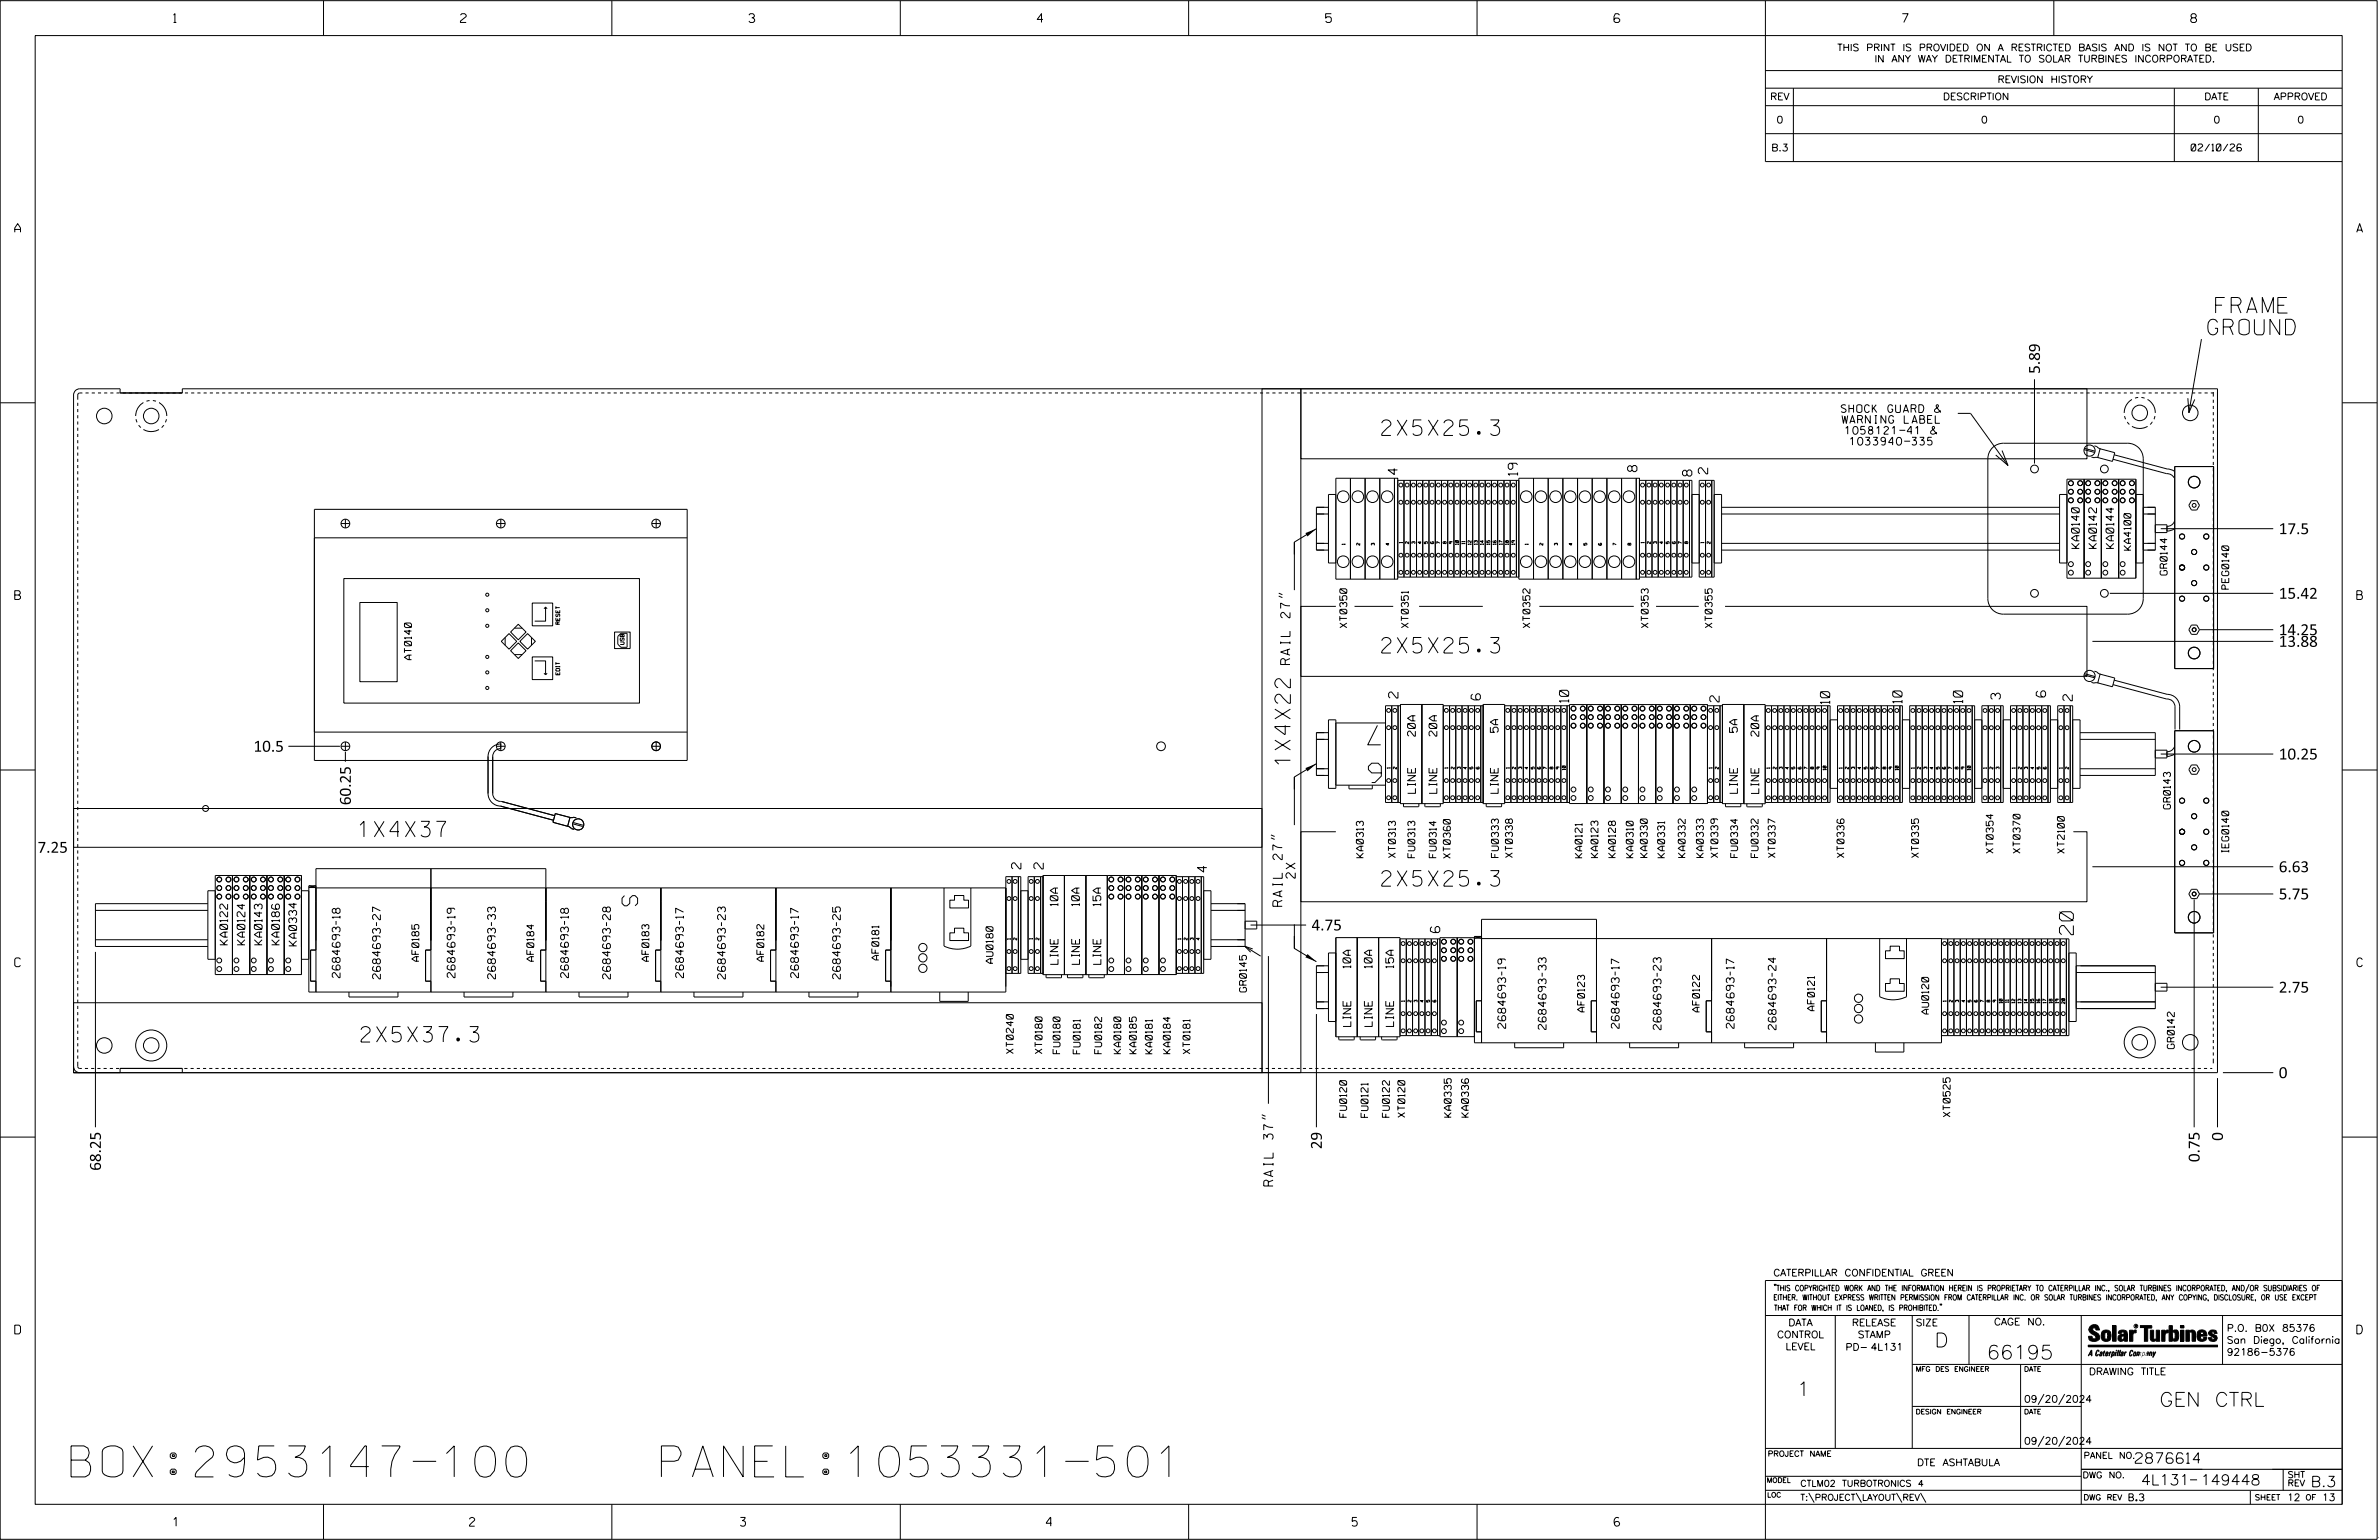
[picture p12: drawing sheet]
<svg xmlns="http://www.w3.org/2000/svg" width="864mm" height="559mm" viewBox="0 0 864 559" stroke-linecap="round" stroke-linejoin="round" font-family="sans-serif">
<defs><g id="words">
<g font-size="11.3">
<text x="25.8" y="535.9">BOX:2953147-100</text>
<text x="227.5" y="535.9">PANEL:1053331-501</text>
</g>
<g font-size="7">
<text x="501.2" y="263.2" transform="rotate(-180 501.2 263.2)">7</text>
<text x="501.4" y="276.9" transform="rotate(-180 501.4 276.9)">6</text>
</g>
<g font-size="5.6">
<text x="804.3" y="113.6">FRAME</text>
<text x="801.4" y="121.5">GROUND</text>
<text x="501.6" y="158">2X5X25.3</text>
<text x="501.6" y="237">2X5X25.3</text>
<text x="468.4" y="277.8" transform="rotate(-90 468.4 277.8)">1X4X22</text>
<text x="130.3" y="303.7">1X4X37</text>
<text x="501.6" y="321.6">2X5X25.3</text>
<text x="231.4" y="328.7" transform="rotate(-90 231.4 328.7)">S</text>
<text x="131.1" y="378.1">2X5X37.3</text>
</g>
<g font-size="5.1">
<text x="752.7" y="339.2" transform="rotate(-90 752.7 339.2)">20</text>
<text x="702.3" y="488.8">D</text>
<text x="721.2" y="493.2">66195</text>
<text x="652.2" y="506.5">1</text>
<text x="783.9" y="510.3">GEN CTRL</text>
</g>
<g font-size="3.9">
<text x="740.5" y="135.7" transform="rotate(-90 740.5 135.7)">5.89</text>
<text x="827.2" y="193.8">17.5</text>
<text x="827.2" y="217.3">15.42</text>
<text x="827.2" y="230.5">14.25</text>
<text x="827.2" y="234.7">13.88</text>
<text x="92" y="272.8">10.5</text>
<text x="827.2" y="275.6">10.25</text>
<text x="127.4" y="292.2" transform="rotate(-90 127.4 292.2)">60.25</text>
<text x="13.6" y="309.4">7.25</text>
<text x="827.2" y="316.5">6.63</text>
<text x="827.2" y="326.3">5.75</text>
<text x="476.1" y="337.6">4.75</text>
<text x="827.2" y="360.2">2.75</text>
<text x="827.2" y="391.2">0</text>
<text x="806.9" y="414" transform="rotate(-90 806.9 414)">0</text>
<text x="479.8" y="417" transform="rotate(-90 479.8 417)">29</text>
<text x="36.6" y="424.8" transform="rotate(-90 36.6 424.8)">68.25</text>
<text x="798.5" y="421.7" transform="rotate(-90 798.5 421.7)">0.75</text>
</g>
<g font-size="3.8">
<text x="775.1" y="531">2876614</text>
<text x="777.2" y="538.9">4L131</text>
<text x="798.8" y="538.9">149448</text>
<text x="838.8" y="539.5">B.3</text>
</g>
<g font-size="3.4">
<text x="507.3" y="172.2" transform="rotate(-90 507.3 172.2)">4</text>
<text x="550.9" y="172.5" transform="rotate(-90 550.9 172.5)">19</text>
<text x="594.2" y="171.1" transform="rotate(-90 594.2 171.1)">8</text>
<text x="614.2" y="172.8" transform="rotate(-90 614.2 172.8)">8</text>
<text x="619.9" y="171.9" transform="rotate(-90 619.9 171.9)">2</text>
<text x="468.3" y="241.1" transform="rotate(-90 468.3 241.1)">RAIL 27&quot;</text>
<text x="507.5" y="253.3" transform="rotate(-90 507.5 253.3)">2</text>
<text x="537.4" y="254" transform="rotate(-90 537.4 254)">6</text>
<text x="569.5" y="254.9" transform="rotate(-90 569.5 254.9)">10</text>
<text x="624.1" y="254.7" transform="rotate(-90 624.1 254.7)">2</text>
<text x="664.2" y="255.4" transform="rotate(-90 664.2 255.4)">10</text>
<text x="690.4" y="255.1" transform="rotate(-90 690.4 255.1)">10</text>
<text x="712.5" y="255.1" transform="rotate(-90 712.5 255.1)">10</text>
<text x="726.1" y="253.7" transform="rotate(-90 726.1 253.7)">3</text>
<text x="742.5" y="252.9" transform="rotate(-90 742.5 252.9)">6</text>
<text x="752.2" y="254.3" transform="rotate(-90 752.2 254.3)">2</text>
<text x="370.6" y="315.3" transform="rotate(-90 370.6 315.3)">2</text>
<text x="378.7" y="315.3" transform="rotate(-90 378.7 315.3)">2</text>
<text x="438.1" y="316.5" transform="rotate(-90 438.1 316.5)">4</text>
<text x="470.2" y="318.7" transform="rotate(-90 470.2 318.7)">2X</text>
<text x="465.5" y="328.9" transform="rotate(-90 465.5 328.9)">RAIL 27&quot;</text>
<text x="462.1" y="430.4" transform="rotate(-90 462.1 430.4)">RAIL 37&quot;</text>
</g>
<g font-size="3.2">
<text x="63" y="8.2">1</text>
<text x="167.2" y="8.2">2</text>
<text x="271.8" y="8.2">3</text>
<text x="376.5" y="8.2">4</text>
<text x="481.2" y="8.2">5</text>
<text x="690.6" y="8.2">7</text>
<text x="795.3" y="8.2">8</text>
<text x="5.4" y="84.3">A</text>
<text x="855.5" y="84.3">A</text>
<text x="5.4" y="217.5">B</text>
<text x="855.6" y="217.5">B</text>
<text x="5.4" y="350.8">C</text>
<text x="855.6" y="350.8">C</text>
<text x="5.4" y="484">D</text>
<text x="855.6" y="484">D</text>
<text x="62.8" y="553.8">1</text>
<text x="170.4" y="553.8">2</text>
<text x="268.8" y="553.8">3</text>
<text x="379.8" y="553.8">4</text>
<text x="490.8" y="553.8">5</text>
<text x="585.9" y="553.8">6</text>
</g>
<g font-size="2.8">
<text x="668.4" y="149.7">SHOCK GUARD &amp;</text>
<text x="668.7" y="153.6">WARNING LABEL</text>
<text x="669.8" y="157.6">1058121-41 &amp;</text>
<text x="671.5" y="161.5">1033940-335</text>
<text x="754.8" y="199" transform="rotate(-90 754.8 199)">KA0140</text>
<text x="761.1" y="199" transform="rotate(-90 761.1 199)">KA0142</text>
<text x="767.3" y="199" transform="rotate(-90 767.3 199)">KA0144</text>
<text x="513.8" y="267.1" transform="rotate(-90 513.8 267.1)">20A</text>
<text x="521.6" y="267.1" transform="rotate(-90 521.6 267.1)">20A</text>
<text x="543.8" y="265.7" transform="rotate(-90 543.8 265.7)">5A</text>
<text x="630.7" y="265.7" transform="rotate(-90 630.7 265.7)">5A</text>
<text x="638.4" y="267.1" transform="rotate(-90 638.4 267.1)">20A</text>
<text x="513.8" y="287.9" transform="rotate(-90 513.8 287.9)">LINE</text>
<text x="521.6" y="287.9" transform="rotate(-90 521.6 287.9)">LINE</text>
<text x="543.9" y="287.9" transform="rotate(-90 543.9 287.9)">LINE</text>
<text x="630.7" y="287.9" transform="rotate(-90 630.7 287.9)">LINE</text>
<text x="638.5" y="287.9" transform="rotate(-90 638.5 287.9)">LINE</text>
<text x="384.1" y="328.7" transform="rotate(-90 384.1 328.7)">10A</text>
<text x="391.8" y="328.7" transform="rotate(-90 391.8 328.7)">10A</text>
<text x="399.6" y="328.7" transform="rotate(-90 399.6 328.7)">15A</text>
<text x="82.6" y="342.8" transform="rotate(-90 82.6 342.8)">KA0122</text>
<text x="88.9" y="342.8" transform="rotate(-90 88.9 342.8)">KA0124</text>
<text x="95.1" y="342.8" transform="rotate(-90 95.1 342.8)">KA0143</text>
<text x="101.4" y="342.8" transform="rotate(-90 101.4 342.8)">KA0186</text>
<text x="107.7" y="343.2" transform="rotate(-90 107.7 343.2)">KA0334</text>
<text x="384.1" y="349.9" transform="rotate(-90 384.1 349.9)">LINE</text>
<text x="391.8" y="349.9" transform="rotate(-90 391.8 349.9)">LINE</text>
<text x="399.6" y="349.9" transform="rotate(-90 399.6 349.9)">LINE</text>
<text x="490.3" y="351.2" transform="rotate(-90 490.3 351.2)">10A</text>
<text x="498.1" y="351.2" transform="rotate(-90 498.1 351.2)">10A</text>
<text x="505.9" y="351.2" transform="rotate(-90 505.9 351.2)">15A</text>
<text x="123.4" y="354.8" transform="rotate(-90 123.4 354.8)">2684693-18</text>
<text x="138.1" y="355.2" transform="rotate(-90 138.1 355.2)">2684693-27</text>
<text x="165.2" y="354.8" transform="rotate(-90 165.2 354.8)">2684693-19</text>
<text x="179.8" y="355.2" transform="rotate(-90 179.8 355.2)">2684693-33</text>
<text x="206.3" y="354.8" transform="rotate(-90 206.3 354.8)">2684693-18</text>
<text x="221.6" y="355.2" transform="rotate(-90 221.6 355.2)">2684693-28</text>
<text x="248.1" y="354.8" transform="rotate(-90 248.1 354.8)">2684693-17</text>
<text x="263.3" y="355.2" transform="rotate(-90 263.3 355.2)">2684693-23</text>
<text x="289.8" y="354.8" transform="rotate(-90 289.8 354.8)">2684693-17</text>
<text x="305.1" y="355.2" transform="rotate(-90 305.1 355.2)">2684693-25</text>
<text x="490.4" y="372.5" transform="rotate(-90 490.4 372.5)">LINE</text>
<text x="498.1" y="372.5" transform="rotate(-90 498.1 372.5)">LINE</text>
<text x="505.9" y="372.5" transform="rotate(-90 505.9 372.5)">LINE</text>
<text x="546.6" y="373.1" transform="rotate(-90 546.6 373.1)">2684693-19</text>
<text x="561.2" y="373.6" transform="rotate(-90 561.2 373.6)">2684693-33</text>
<text x="587.7" y="373.1" transform="rotate(-90 587.7 373.1)">2684693-17</text>
<text x="603" y="373.6" transform="rotate(-90 603 373.6)">2684693-23</text>
<text x="629.5" y="373.1" transform="rotate(-90 629.5 373.1)">2684693-17</text>
<text x="644.7" y="373.6" transform="rotate(-90 644.7 373.6)">2684693-24</text>
</g>
<g font-size="2.5">
<text x="666.9" y="18.5">THIS PRINT IS PROVIDED ON A RESTRICTED BASIS AND IS NOT TO BE USED</text>
<text x="680.5" y="22.6">IN ANY WAY DETRIMENTAL TO SOLAR TURBINES INCORPORATED.</text>
<text x="725.1" y="30">REVISION HISTORY</text>
<text x="642.6" y="36.3">REV</text>
<text x="705.3" y="36.3">DESCRIPTION</text>
<text x="800.2" y="36.3">DATE</text>
<text x="825.4" y="36.3">APPROVED</text>
<text x="644.9" y="44.7">0</text>
<text x="719.1" y="44.7">0</text>
<text x="803.5" y="44.7">0</text>
<text x="834" y="44.7">0</text>
<text x="643" y="54.8">B.3</text>
<text x="795.4" y="54.8">02/10/26</text>
<text x="773.5" y="199.7" transform="rotate(-90 773.5 199.7)">KA4100</text>
<text x="786.7" y="208.7" transform="rotate(-90 786.7 208.7)">GR0144</text>
<text x="809" y="213.8" transform="rotate(-90 809 213.8)">PEG0140</text>
<text x="488.9" y="227.7" transform="rotate(-90 488.9 227.7)">XT0350</text>
<text x="511.3" y="227.7" transform="rotate(-90 511.3 227.7)">XT0351</text>
<text x="555.4" y="227.7" transform="rotate(-90 555.4 227.7)">XT0352</text>
<text x="598.3" y="227.7" transform="rotate(-90 598.3 227.7)">XT0353</text>
<text x="621.5" y="227.7" transform="rotate(-90 621.5 227.7)">XT0355</text>
<text x="149.4" y="239.4" transform="rotate(-90 149.4 239.4)">AT0140</text>
<text x="787.9" y="293.5" transform="rotate(-90 787.9 293.5)">GR0143</text>
<text x="494.9" y="311.2" transform="rotate(-90 494.9 311.2)">KA0313</text>
<text x="506.6" y="311.2" transform="rotate(-90 506.6 311.2)">XT0313</text>
<text x="513.6" y="311.2" transform="rotate(-90 513.6 311.2)">FU0313</text>
<text x="521.4" y="311.2" transform="rotate(-90 521.4 311.2)">FU0314</text>
<text x="526.5" y="311.4" transform="rotate(-90 526.5 311.4)">XT0360</text>
<text x="543.9" y="311.2" transform="rotate(-90 543.9 311.2)">FU0333</text>
<text x="549" y="311.2" transform="rotate(-90 549 311.2)">XT0338</text>
<text x="574.3" y="311.2" transform="rotate(-90 574.3 311.2)">KA0121</text>
<text x="580.1" y="311.2" transform="rotate(-90 580.1 311.2)">KA0123</text>
<text x="586.4" y="311.2" transform="rotate(-90 586.4 311.2)">KA0128</text>
<text x="592.9" y="311.2" transform="rotate(-90 592.9 311.2)">KA0310</text>
<text x="598" y="311.2" transform="rotate(-90 598 311.2)">KA0330</text>
<text x="604.3" y="311.2" transform="rotate(-90 604.3 311.2)">KA0331</text>
<text x="611.7" y="311.2" transform="rotate(-90 611.7 311.2)">KA0332</text>
<text x="618.3" y="311.2" transform="rotate(-90 618.3 311.2)">KA0333</text>
<text x="623.6" y="311.2" transform="rotate(-90 623.6 311.2)">XT0339</text>
<text x="630.8" y="311.2" transform="rotate(-90 630.8 311.2)">FU0334</text>
<text x="638.2" y="311.2" transform="rotate(-90 638.2 311.2)">FU0332</text>
<text x="644.4" y="311.2" transform="rotate(-90 644.4 311.2)">XT0337</text>
<text x="669.4" y="311.2" transform="rotate(-90 669.4 311.2)">XT0336</text>
<text x="696.4" y="311.2" transform="rotate(-90 696.4 311.2)">XT0335</text>
<text x="723.5" y="309.6" transform="rotate(-90 723.5 309.6)">XT0354</text>
<text x="733.3" y="309.6" transform="rotate(-90 733.3 309.6)">XT0370</text>
<text x="749.4" y="309.6" transform="rotate(-90 749.4 309.6)">XT2100</text>
<text x="809" y="309.3" transform="rotate(-90 809 309.3)">IEG0140</text>
<text x="152" y="348.8" transform="rotate(-90 152 348.8)">AF0185</text>
<text x="193.8" y="348.8" transform="rotate(-90 193.8 348.8)">AF0184</text>
<text x="235.5" y="348.8" transform="rotate(-90 235.5 348.8)">AF0183</text>
<text x="277.3" y="348.8" transform="rotate(-90 277.3 348.8)">AF0182</text>
<text x="319" y="348.3" transform="rotate(-90 319 348.3)">AF0181</text>
<text x="360.5" y="349.5" transform="rotate(-90 360.5 349.5)">AU0180</text>
<text x="452.5" y="359.9" transform="rotate(-90 452.5 359.9)">GR0145</text>
<text x="575.2" y="367.2" transform="rotate(-90 575.2 367.2)">AF0123</text>
<text x="616.9" y="367.2" transform="rotate(-90 616.9 367.2)">AF0122</text>
<text x="658.7" y="366.7" transform="rotate(-90 658.7 366.7)">AF0121</text>
<text x="700.1" y="367.9" transform="rotate(-90 700.1 367.9)">AU0120</text>
<text x="367.8" y="382.3" transform="rotate(-90 367.8 382.3)">XT0240</text>
<text x="378.3" y="382.3" transform="rotate(-90 378.3 382.3)">XT0180</text>
<text x="384.8" y="382.3" transform="rotate(-90 384.8 382.3)">FU0180</text>
<text x="392.1" y="382.4" transform="rotate(-90 392.1 382.4)">FU0181</text>
<text x="399.9" y="382.3" transform="rotate(-90 399.9 382.3)">FU0182</text>
<text x="406.9" y="382.3" transform="rotate(-90 406.9 382.3)">KA0180</text>
<text x="412.5" y="382.3" transform="rotate(-90 412.5 382.3)">KA0185</text>
<text x="418.3" y="382.4" transform="rotate(-90 418.3 382.4)">KA0181</text>
<text x="424.8" y="382.3" transform="rotate(-90 424.8 382.3)">KA0184</text>
<text x="432" y="382.4" transform="rotate(-90 432 382.4)">XT0181</text>
<text x="789.3" y="380.5" transform="rotate(-90 789.3 380.5)">GR0142</text>
<text x="488.8" y="405.4" transform="rotate(-90 488.8 405.4)">FU0120</text>
<text x="496.6" y="405.5" transform="rotate(-90 496.6 405.5)">FU0121</text>
<text x="504.4" y="405.4" transform="rotate(-90 504.4 405.4)">FU0122</text>
<text x="510" y="405.4" transform="rotate(-90 510 405.4)">XT0120</text>
<text x="526.8" y="405.4" transform="rotate(-90 526.8 405.4)">KA0335</text>
<text x="533.1" y="405.4" transform="rotate(-90 533.1 405.4)">KA0336</text>
<text x="707.9" y="405.2" transform="rotate(-90 707.9 405.2)">XT0525</text>
<text x="643.8" y="463">CATERPILLAR CONFIDENTIAL GREEN</text>
<text x="645.1" y="485.5">CONTROL</text>
<text x="649.2" y="481.1">DATA</text>
<text x="672.3" y="481.1">RELEASE</text>
<text x="674.4" y="485.5">STAMP</text>
<text x="695.4" y="481.1">SIZE</text>
<text x="723.8" y="480.8">CAGE NO.</text>
<text x="808.4" y="483.1">P.O. B0X 85376</text>
<text x="648.2" y="489.8">LEVEL</text>
<text x="669.9" y="490">PD- 4L131</text>
<text x="808.4" y="487.5">San Diego, California</text>
<text x="808.4" y="491.8">92186-5376</text>
<text x="758.3" y="498.9">DRAWING TITLE</text>
<text x="734.8" y="508.9">09/20/2024</text>
<text x="734.8" y="524.1">09/20/2024</text>
<text x="695.9" y="531.9">DTE ASHTABULA</text>
<text x="772.8" y="544.6">B.3</text>
<text x="830.2" y="544.6">12</text>
<text x="842.9" y="544.6">13</text>
</g>
<g font-size="2.3">
<text x="756.4" y="529.2">PANEL NO.</text>
<text x="653.5" y="539.4">CTLM02 TURBOTRONICS 4</text>
<text x="756" y="536.3">DWG NO.</text>
<text x="830.4" y="539.3">REV</text>
<text x="830.4" y="536.2">SHT</text>
<text x="653.5" y="544.5">T:\PROJECT\LAYOUT\REV\</text>
</g>
<g font-size="2">
<text x="643.8" y="468.4">&quot;THIS COPYRIGHTED WORK AND THE INFORMATION HEREIN IS PROPRIETARY TO CATERPILLAR INC., SOLAR TURBINES INCORPORATED, AND/OR SUBSIDIARIES OF</text>
<text x="643.8" y="471.8">EITHER. WITHOUT EXPRESS WRITTEN PERMISSION FROM CATERPILLAR INC. OR SOLAR TURBINES INCORPORATED, ANY COPYING, DISCLOSURE, OR USE EXCEPT</text>
<text x="644" y="475.6">THAT FOR WHICH IT IS LOANED, IS PROHIBITED.&quot;</text>
<text x="641.7" y="528.5">PROJECT NAME</text>
<text x="756.3" y="544.3">DWG REV</text>
<text x="818.5" y="544.3">SHEET</text>
<text x="836.9" y="544.3">OF</text>
</g>
<g font-size="1.8">
<text x="695.4" y="497.6">MFG DES ENGINEER</text>
<text x="734.8" y="497.6">DATE</text>
<text x="695.4" y="513.1">DESIGN ENGINEER</text>
<text x="734.8" y="513.1">DATE</text>
<text x="641.3" y="538">MODEL</text>
<text x="641.5" y="543.3">LOC</text>
</g>
<g font-size="1.4">
<text x="203.2" y="226.5" transform="rotate(-90 203.2 226.5)">RESET</text>
<text x="226.6" y="233.8" transform="rotate(-90 226.6 233.8)">USB</text>
<text x="203.2" y="244.9" transform="rotate(-90 203.2 244.9)">EDIT</text>
</g>
<g font-size="1.1">
<text x="488.3" y="197.7" transform="rotate(-90 488.3 197.7)">1</text>
<text x="493.6" y="197.8" transform="rotate(-90 493.6 197.8)">2</text>
<text x="498.9" y="197.8" transform="rotate(-90 498.9 197.8)">3</text>
<text x="504.3" y="197.8" transform="rotate(-90 504.3 197.8)">4</text>
<text x="509.1" y="197.1" transform="rotate(-90 509.1 197.1)">1</text>
<text x="511.4" y="197.3" transform="rotate(-90 511.4 197.3)">2</text>
<text x="513.6" y="197.3" transform="rotate(-90 513.6 197.3)">3</text>
<text x="515.9" y="197.3" transform="rotate(-90 515.9 197.3)">4</text>
<text x="518.2" y="197.3" transform="rotate(-90 518.2 197.3)">5</text>
<text x="522.7" y="197.3" transform="rotate(-90 522.7 197.3)">7</text>
<text x="525" y="197.3" transform="rotate(-90 525 197.3)">8</text>
<text x="527.2" y="197.3" transform="rotate(-90 527.2 197.3)">9</text>
<text x="529.5" y="197.6" transform="rotate(-90 529.5 197.6)">10</text>
<text x="531.8" y="197.4" transform="rotate(-90 531.8 197.4)">11</text>
<text x="534" y="197.6" transform="rotate(-90 534 197.6)">12</text>
<text x="536.3" y="197.6" transform="rotate(-90 536.3 197.6)">13</text>
<text x="538.6" y="197.6" transform="rotate(-90 538.6 197.6)">14</text>
<text x="540.8" y="197.6" transform="rotate(-90 540.8 197.6)">15</text>
<text x="543.1" y="197.6" transform="rotate(-90 543.1 197.6)">16</text>
<text x="545.4" y="197.6" transform="rotate(-90 545.4 197.6)">17</text>
<text x="547.6" y="197.6" transform="rotate(-90 547.6 197.6)">18</text>
<text x="549.9" y="197.6" transform="rotate(-90 549.9 197.6)">19</text>
<text x="554.8" y="197.7" transform="rotate(-90 554.8 197.7)">1</text>
<text x="560.1" y="197.8" transform="rotate(-90 560.1 197.8)">2</text>
<text x="565.4" y="197.8" transform="rotate(-90 565.4 197.8)">3</text>
<text x="570.7" y="197.8" transform="rotate(-90 570.7 197.8)">4</text>
<text x="576" y="197.8" transform="rotate(-90 576 197.8)">5</text>
<text x="581.4" y="197.8" transform="rotate(-90 581.4 197.8)">6</text>
<text x="586.7" y="197.8" transform="rotate(-90 586.7 197.8)">7</text>
<text x="592" y="197.8" transform="rotate(-90 592 197.8)">8</text>
<text x="596.8" y="197.1" transform="rotate(-90 596.8 197.1)">1</text>
<text x="599.1" y="197.3" transform="rotate(-90 599.1 197.3)">2</text>
<text x="601.4" y="197.3" transform="rotate(-90 601.4 197.3)">3</text>
<text x="603.6" y="197.3" transform="rotate(-90 603.6 197.3)">4</text>
<text x="605.9" y="197.3" transform="rotate(-90 605.9 197.3)">5</text>
<text x="608.2" y="197.3" transform="rotate(-90 608.2 197.3)">6</text>
<text x="610.4" y="197.3" transform="rotate(-90 610.4 197.3)">7</text>
<text x="612.7" y="197.3" transform="rotate(-90 612.7 197.3)">8</text>
<text x="618.5" y="197.1" transform="rotate(-90 618.5 197.1)">1</text>
<text x="620.8" y="197.3" transform="rotate(-90 620.8 197.3)">2</text>
<text x="504.6" y="278.8" transform="rotate(-90 504.6 278.8)">1</text>
<text x="506.9" y="279" transform="rotate(-90 506.9 279)">2</text>
<text x="525.6" y="278.8" transform="rotate(-90 525.6 278.8)">1</text>
<text x="527.9" y="279" transform="rotate(-90 527.9 279)">2</text>
<text x="530.2" y="279" transform="rotate(-90 530.2 279)">3</text>
<text x="532.4" y="279" transform="rotate(-90 532.4 279)">4</text>
<text x="534.7" y="279" transform="rotate(-90 534.7 279)">5</text>
<text x="537" y="279" transform="rotate(-90 537 279)">6</text>
<text x="547.9" y="278.8" transform="rotate(-90 547.9 278.8)">1</text>
<text x="550.1" y="279" transform="rotate(-90 550.1 279)">2</text>
<text x="552.4" y="279" transform="rotate(-90 552.4 279)">3</text>
<text x="554.7" y="279" transform="rotate(-90 554.7 279)">4</text>
<text x="557" y="279" transform="rotate(-90 557 279)">5</text>
<text x="559.2" y="279" transform="rotate(-90 559.2 279)">6</text>
<text x="561.5" y="279" transform="rotate(-90 561.5 279)">7</text>
<text x="563.8" y="279" transform="rotate(-90 563.8 279)">8</text>
<text x="566" y="279" transform="rotate(-90 566 279)">9</text>
<text x="568.3" y="279.4" transform="rotate(-90 568.3 279.4)">10</text>
<text x="621.5" y="278.8" transform="rotate(-90 621.5 278.8)">1</text>
<text x="623.8" y="279" transform="rotate(-90 623.8 279)">2</text>
<text x="642.5" y="278.9" transform="rotate(-90 642.5 278.9)">1</text>
<text x="644.8" y="279.1" transform="rotate(-90 644.8 279.1)">2</text>
<text x="647" y="279.1" transform="rotate(-90 647 279.1)">3</text>
<text x="649.3" y="279.1" transform="rotate(-90 649.3 279.1)">4</text>
<text x="651.6" y="279.1" transform="rotate(-90 651.6 279.1)">5</text>
<text x="653.8" y="279.1" transform="rotate(-90 653.8 279.1)">6</text>
<text x="656.1" y="279.1" transform="rotate(-90 656.1 279.1)">7</text>
<text x="658.4" y="279.1" transform="rotate(-90 658.4 279.1)">8</text>
<text x="660.6" y="279.1" transform="rotate(-90 660.6 279.1)">9</text>
<text x="662.9" y="279.4" transform="rotate(-90 662.9 279.4)">10</text>
<text x="668.7" y="278.9" transform="rotate(-90 668.7 278.9)">1</text>
<text x="671" y="279.1" transform="rotate(-90 671 279.1)">2</text>
<text x="673.2" y="279.1" transform="rotate(-90 673.2 279.1)">3</text>
<text x="675.5" y="279.1" transform="rotate(-90 675.5 279.1)">4</text>
<text x="677.8" y="279.1" transform="rotate(-90 677.8 279.1)">5</text>
<text x="680.1" y="279.1" transform="rotate(-90 680.1 279.1)">6</text>
<text x="682.3" y="279.1" transform="rotate(-90 682.3 279.1)">7</text>
<text x="684.6" y="279.1" transform="rotate(-90 684.6 279.1)">8</text>
<text x="686.9" y="279.1" transform="rotate(-90 686.9 279.1)">9</text>
<text x="689.1" y="279.4" transform="rotate(-90 689.1 279.4)">10</text>
<text x="694.9" y="278.9" transform="rotate(-90 694.9 278.9)">1</text>
<text x="697.2" y="279.1" transform="rotate(-90 697.2 279.1)">2</text>
<text x="699.5" y="279.1" transform="rotate(-90 699.5 279.1)">3</text>
<text x="701.7" y="279.1" transform="rotate(-90 701.7 279.1)">4</text>
<text x="704" y="279.1" transform="rotate(-90 704 279.1)">5</text>
<text x="708.5" y="279.1" transform="rotate(-90 708.5 279.1)">7</text>
<text x="710.8" y="279.1" transform="rotate(-90 710.8 279.1)">8</text>
<text x="713.1" y="279.1" transform="rotate(-90 713.1 279.1)">9</text>
<text x="715.3" y="279.4" transform="rotate(-90 715.3 279.4)">10</text>
<text x="721.2" y="278.9" transform="rotate(-90 721.2 278.9)">1</text>
<text x="723.4" y="279.1" transform="rotate(-90 723.4 279.1)">2</text>
<text x="725.7" y="279.1" transform="rotate(-90 725.7 279.1)">3</text>
<text x="731.5" y="278.9" transform="rotate(-90 731.5 278.9)">1</text>
<text x="733.8" y="279.1" transform="rotate(-90 733.8 279.1)">2</text>
<text x="736.1" y="279.1" transform="rotate(-90 736.1 279.1)">3</text>
<text x="738.3" y="279.1" transform="rotate(-90 738.3 279.1)">4</text>
<text x="740.6" y="279.1" transform="rotate(-90 740.6 279.1)">5</text>
<text x="748.7" y="278.9" transform="rotate(-90 748.7 278.9)">1</text>
<text x="750.9" y="279.1" transform="rotate(-90 750.9 279.1)">2</text>
<text x="366.8" y="340.9" transform="rotate(-90 366.8 340.9)">1</text>
<text x="369.1" y="341.1" transform="rotate(-90 369.1 341.1)">2</text>
<text x="374.8" y="340.8" transform="rotate(-90 374.8 340.8)">1</text>
<text x="377.2" y="341.1" transform="rotate(-90 377.2 341.1)">2</text>
<text x="428.7" y="340.9" transform="rotate(-90 428.7 340.9)">1</text>
<text x="430.9" y="341.1" transform="rotate(-90 430.9 341.1)">2</text>
<text x="433.2" y="341.1" transform="rotate(-90 433.2 341.1)">3</text>
<text x="435.5" y="341.1" transform="rotate(-90 435.5 341.1)">4</text>
<text x="509.9" y="363.4" transform="rotate(-90 509.9 363.4)">1</text>
<text x="512.2" y="363.6" transform="rotate(-90 512.2 363.6)">2</text>
<text x="514.5" y="363.6" transform="rotate(-90 514.5 363.6)">3</text>
<text x="516.7" y="363.6" transform="rotate(-90 516.7 363.6)">4</text>
<text x="519" y="363.6" transform="rotate(-90 519 363.6)">5</text>
<text x="521.3" y="363.6" transform="rotate(-90 521.3 363.6)">6</text>
<text x="706.5" y="363.4" transform="rotate(-90 706.5 363.4)">1</text>
<text x="708.7" y="363.6" transform="rotate(-90 708.7 363.6)">2</text>
<text x="711" y="363.6" transform="rotate(-90 711 363.6)">3</text>
<text x="713.3" y="363.6" transform="rotate(-90 713.3 363.6)">4</text>
<text x="715.5" y="363.6" transform="rotate(-90 715.5 363.6)">5</text>
<text x="720.1" y="363.6" transform="rotate(-90 720.1 363.6)">7</text>
<text x="722.3" y="363.6" transform="rotate(-90 722.3 363.6)">8</text>
<text x="724.6" y="363.6" transform="rotate(-90 724.6 363.6)">9</text>
<text x="726.9" y="364" transform="rotate(-90 726.9 364)">10</text>
<text x="729.1" y="363.8" transform="rotate(-90 729.1 363.8)">11</text>
<text x="731.4" y="364" transform="rotate(-90 731.4 364)">12</text>
<text x="733.7" y="364" transform="rotate(-90 733.7 364)">13</text>
<text x="735.9" y="364" transform="rotate(-90 735.9 364)">14</text>
<text x="738.2" y="364" transform="rotate(-90 738.2 364)">15</text>
<text x="740.5" y="364" transform="rotate(-90 740.5 364)">16</text>
<text x="742.7" y="364" transform="rotate(-90 742.7 364)">17</text>
<text x="745" y="364" transform="rotate(-90 745 364)">18</text>
<text x="747.3" y="364" transform="rotate(-90 747.3 364)">19</text>
<text x="749.5" y="364.2" transform="rotate(-90 749.5 364.2)">20</text>
</g>
<text font-size=".9" x="775.1" y="481.7">R</text>
</g></defs>
<g fill="none" stroke="#000" stroke-width=".36">
<path d="M.1 .2h862.8v558.4h-862.8zM12.8 12.9h837.4v533h-837.4zM117.4 .2v12.7M222.1 .2v12.7M326.8 .2v12.7M431.5 .2v12.7M536.2 .2v12.7M587.9 5.5l-.5-.5h-1l-.5 1v1.7l.5 .4h1l.6-.4v-.6l-.6-.5h-1l-.5 .5M640.9 .2v58.4h209.3M745.6 .2v12.7M640.9 25.6h209.3M640.9 32h209.3"/>
<path d="M640.9 38.3h209.3M651 32v26.6M789.3 32v26.6M819.8 32v26.6M640.9 48.5h209.3M738.5 137.6v30.6M799.1 123l-4.5 26.7M.1 146.2h12.7M27.4 141.7l1.6-.6h14.6v1.5h22.6v-1.5h738.8v248.1h-778.3v-245.9zM28.2 146.2v1.1M28.2 148.4v1.1M28.2 150.7v1.1"/>
<path d="M28.2 152.9v1.2M28.2 155.2v1.1M28.2 157.4v1.2M28.2 159.7v1.1M29.9 142.6l-1.5 .2-.2 2.2M31 142.6h1.2M33.3 142.6h1.1M35.6 142.6h1.1M37.8 142.6h1.1M40 142.6h1.2M42.3 142.6h1.1M49.4 152.1l.3 1.1"/>
<path d="M50.3 154.3l.8 .9M52.1 155.9l2.4 .7 2.1-.2 1.1-.5M52.1 146.1l-1.2 .9-.9 1.2-.5 1.1-.3 1.7M54.3 145.3l-1.1 .3M55.5 145.3l1.1 .3M57.7 146.1l2 1.8 .6 1.5 .2 1.6M59.4 154.3l-.7 .9M60.4 152.1l-.4 1.1M67.1 142.6h1.2M69.4 142.6h1.1M71.6 142.6h1.2M73.9 142.6h1.1"/>
<path d="M76.2 142.6h1.1M78.4 142.6h1.2M80.6 142.6h1.2M82.9 142.6h1.1M85.2 142.6h1.1M87.4 142.6h1.1M89.7 142.6h1.1M91.9 142.6h1.2M94.2 142.6h1.1M96.4 142.6h1.2M98.7 142.6h1.1M101 142.6h1.1"/>
<path d="M103.2 142.6h1.2M105.5 142.6h1.1M107.7 142.6h1.2M110 142.6h1.1M112.3 142.6h1.1M114.5 142.6h1.1M116.8 142.6h1.1M119 142.6h1.2M121.2 142.6h1.2M123.5 142.6h1.1M125.8 142.6h1.1M128 142.6h1.2"/>
<path d="M130.3 142.6h1.1M132.5 142.6h1.2M134.8 142.6h1.1M137.1 142.6h1.1M139.3 142.6h1.1M141.6 142.6h1.1M143.8 142.6h1.2M146.1 142.6h1.1M148.3 142.6h1.2M150.6 142.6h1.1M152.9 142.6h1.1M155.1 142.6h1.1"/>
<path d="M157.4 142.6h1.1M159.6 142.6h1.2M161.9 142.6h1.1M164.1 142.6h1.1M166.4 142.6h1.1M168.6 142.6h1.2M170.9 142.6h1.1M173.1 142.6h1.2M175.4 142.6h1.1M177.7 142.6h1.1M179.9 142.6h1.1M182.2 142.6h1.1"/>
<path d="M184.4 142.6h1.2M186.7 142.6h1.1M188.9 142.6h1.2M191.2 142.6h1.1M193.5 142.6h1.1M195.7 142.6h1.1M198 142.6h1.1M200.2 142.6h1.2M202.5 142.6h1.1M204.7 142.6h1.1M207 142.6h1.1M209.2 142.6h1.2"/>
<path d="M211.5 142.6h1.1M213.7 142.6h1.2M216 142.6h1.1M218.3 142.6h1.1M220.5 142.6h1.2M222.8 142.6h1.1M225 142.6h1.2M227.3 142.6h1.1M229.6 142.6h1.1M231.8 142.6h1.1M234.1 142.6h1.1M236.3 142.6h1.2"/>
<path d="M238.6 142.6h1.1M240.8 142.6h1.2M243.1 142.6h1.1M245.3 142.6h1.2M247.6 142.6h1.1M249.8 142.6h1.2M252.1 142.6h1.1M254.4 142.6h1.1M256.6 142.6h1.1M258.9 142.6h1.1M261.1 142.6h1.2M263.4 142.6h1.1"/>
<path d="M265.6 142.6h1.2M267.9 142.6h1.1M270.2 142.6h1.1M272.4 142.6h1.1M274.7 142.6h1.1M276.9 142.6h1.2M279.2 142.6h1.1M281.4 142.6h1.2M283.7 142.6h1.1M285.9 142.6h1.2M288.2 142.6h1.1M290.4 142.6h1.2"/>
<path d="M292.7 142.6h1.1M295 142.6h1.1M297.2 142.6h1.1M299.5 142.6h1.1M301.7 142.6h1.2M304 142.6h1.1M306.2 142.6h1.2M308.5 142.6h1.1M310.8 142.6h1.1M313 142.6h1.1M315.3 142.6h1.1M317.5 142.6h1.2"/>
<path d="M319.8 142.6h1.1M322.1 142.6h1.1M324.3 142.6h1.1M326.5 142.6h1.2M328.8 142.6h1.1M331 142.6h1.2M333.3 142.6h1.1M335.6 142.6h1.1M337.8 142.6h1.1M340.1 142.6h1.1M342.3 142.6h1.2M344.6 142.6h1.1"/>
<path d="M346.9 142.6h1.1M349.1 142.6h1.1M351.4 142.6h1.1M353.6 142.6h1.2M355.9 142.6h1.1M358.1 142.6h1.2M360.4 142.6h1.1M362.7 142.6h1.1M364.9 142.6h1.1M367.1 142.6h1.2M369.4 142.6h1.1M371.7 142.6h1.1"/>
<path d="M373.9 142.6h1.1M376.2 142.6h1.1M378.4 142.6h1.2M380.7 142.6h1.1M382.9 142.6h1.2M385.2 142.6h1.1M387.5 142.6h1.1M389.7 142.6h1.1M392 142.6h1.1M394.2 142.6h1.2M396.5 142.6h1.1M398.7 142.6h1.2"/>
<path d="M401 142.6h1.1M403.3 142.6h1.1M405.5 142.6h1.1M407.7 142.6h1.2M410 142.6h1.1M412.3 142.6h1.1M414.5 142.6h1.1M416.8 142.6h1.1M419 142.6h1.2M421.3 142.6h1.1M423.5 142.6h1.2M425.8 142.6h1.1"/>
<path d="M428.1 142.6h1.1M430.3 142.6h1.1M432.6 142.6h1.1M434.8 142.6h1.2M437.1 142.6h1.1M439.3 142.6h1.2M441.6 142.6h1.1M443.9 142.6h1.1M446.1 142.6h1.1M448.3 142.6h1.2M450.6 142.6h1.1M452.9 142.6h1.1"/>
<path d="M455.1 142.6h1.1M457.4 142.6h1.1M458.1 141.1h14.1v248.1h-14.1zM459.6 142.6h1.2M461.9 142.6h1.1M464.1 142.6h1.2M466.4 142.6h1.1M468.7 142.6h1.1M470.9 142.6h1.2M472.2 141.1h285.4v25.4h-285.4zM473.2 142.6h1.1M475.4 142.6h1.2"/>
<path d="M477.7 142.6h1.1M480 142.6h1.1M482.2 142.6h1.1M484.5 142.6h1.1M486.7 142.6h1.1M488.9 142.6h1.2M491.2 142.6h1.1M493.5 142.6h1.1M495.7 142.6h1.2M498 142.6h1.1M500.2 142.6h1.2M502.5 142.6h1.1"/>
<path d="M504.8 142.6h1.1M507 142.6h1.1M509.3 142.6h1.1M511.5 142.6h1.2M513.8 142.6h1.1M516 142.6h1.2M518.3 142.6h1.1M520.6 142.6h1.1M522.8 142.6h1.1M525.1 142.6h1.1M527.3 142.6h1.1M529.6 142.6h1.1"/>
<path d="M531.8 142.6h1.1M534.1 142.6h1.1M536.3 142.6h1.2M538.6 142.6h1.1M540.8 142.6h1.2M543.1 142.6h1.1M545.4 142.6h1.1M547.6 142.6h1.1M549.9 142.6h1.1M552.1 142.6h1.2M554.4 142.6h1.1M556.6 142.6h1.2"/>
<path d="M558.9 142.6h1.1M561.2 142.6h1.1M563.4 142.6h1.2M565.7 142.6h1.1M567.9 142.6h1.1M570.2 142.6h1.1M572.4 142.6h1.1M574.7 142.6h1.1M576.9 142.6h1.2M579.2 142.6h1.1M581.4 142.6h1.2M583.7 142.6h1.1"/>
<path d="M586 142.6h1.1M588.2 142.6h1.2M590.5 142.6h1.1M592.7 142.6h1.2M595 142.6h1.1M597.3 142.6h1.1M599.5 142.6h1.1M601.8 142.6h1.1M604 142.6h1.2M606.3 142.6h1.1M608.5 142.6h1.1M610.8 142.6h1.1"/>
<path d="M613 142.6h1.2M615.3 142.6h1.1M617.5 142.6h1.2M619.8 142.6h1.1M622.1 142.6h1.1M624.3 142.6h1.1M626.6 142.6h1.1M628.8 142.6h1.2M631.1 142.6h1.1M633.3 142.6h1.2M635.6 142.6h1.1M637.9 142.6h1.1"/>
<path d="M640.1 142.6h1.1M642.4 142.6h1.1M644.6 142.6h1.2M646.9 142.6h1.1M649.1 142.6h1.1M651.4 142.6h1.1M653.6 142.6h1.2M655.9 142.6h1.1M658.1 142.6h1.2M660.4 142.6h1.1M662.7 142.6h1.1M664.9 142.6h1.1"/>
<path d="M667.2 142.6h1.1M669.4 142.6h1.2M671.7 142.6h1.1M673.9 142.6h1.2M676.2 142.6h1.1M678.5 142.6h1.1M680.7 142.6h1.1M683 142.6h1.1M685.2 142.6h1.2M687.5 142.6h1.1M689.8 142.6h1M692 142.6h1.1"/>
<path d="M694.2 142.6h1.2M696.5 142.6h1.1M698.7 142.6h1.2M701 142.6h1.1M703.3 142.6h1.1M705.5 142.6h1.1M707.8 142.6h1.1M710 142.6h1.2M710.7 150h4.6l13.6 18.9M712.3 142.6h1.1M714.6 142.6h1.1M716.8 142.6h1.1"/>
<path d="M719.1 142.6h1.1M721.3 142.6h1.2M723.6 142.6h1.1M725.8 142.6h1.2M728.1 142.6h1.1M730.4 142.6h1M732.6 142.6h1.1M734.8 142.6h1.2M737.1 142.6h1.1M739.4 142.6h1.1M741.6 142.6h1.1M743.9 142.6h1.1"/>
<path d="M746.1 142.6h1.2M748.4 142.6h1.1M750.6 142.6h1.2M752.9 142.6h1.1M755.2 142.6h1.1M757.4 142.6h1.1M759.7 142.6h1.1M761.9 142.6h1.2M764.2 142.6h1.1M766.4 142.6h1.2M768.7 142.6h1.1M771 142.6h1.1"/>
<path d="M771.2 151l.4 1.1M772.2 153.1l.8 .9M773.2 142.6h1.1M773.9 154.7l1 .5 1.6 .3 1.8-.2 1.3-.6M773.9 145l-2 1.9-.6 1.4-.2 1.5M775.4 142.6h1.2M776.2 144.2l-1.2 .3M777.3 144.2l1.2 .3M777.7 142.6h1.1M779.6 145l.7 .5 1.3 1.4 .6 1.3 .2 1.6M780 142.6h1.1M781.3 153.1l-.8 .9"/>
<path d="M782.2 142.6h1.1M782.3 151l-.4 1.1M784.5 142.6h1.1M786.7 142.6h1.2M789 142.6h1.1M791.2 142.6h1.2M793.5 142.6h1.1M794.2 144.5l.4 5.2 2.1-4.8M795.8 142.6h1.1M798 142.6h1.1M800.3 142.6h1.1M802.5 142.6h1"/>
<path d="M803.5 142.2v1.7M803.5 145v1.2M803.5 147.3v1.1M803.5 149.5v1.2M803.5 151.8v1.1M803.5 154.1v1.1M803.5 156.3v1.1M803.5 158.6v1.1M850.2 146.2h12.7M28.2 162v1.1M28.2 164.2v1.1M28.2 166.5v1.1"/>
<path d="M28.2 168.7v1.2M28.2 171v1.1M28.2 173.2v1.2M28.2 175.5v1.1M28.2 177.8v1.1M28.2 180v1.1M484.9 173.5h21.3v36.6h-21.3zM484.9 179.4h-2.7v24.9h2.7M490.2 173.5v36.6M495.5 173.5v36.6M500.9 173.5v36.6M506.2 173.5h1.2v36.6h-1.2z"/>
<path d="M509.7 174.3v35.1M512 174.3v35.1M514.2 174.3v35.1M516.5 174.3v35.1M518.7 174.3v35.1M521 174.3v35.1M523.3 174.3v35.1M525.5 174.3v35.1M527.8 174.3v35.1M530.1 174.3v35.1M532.3 174.3v35.1M534.6 174.3v35.1"/>
<path d="M536.9 174.3v35.1M539.2 174.3v35.1M541.4 174.3v35.1M543.7 174.3v35.1M546 174.3v35.1M548.2 174.3v35.1M550.5 174.3v35.1M551.4 173.5h42.6v36.6h-42.6zM551.4 174.3h-44v35.1h44M556.7 173.5v36.6M562 173.5v36.6M567.3 173.5v36.6"/>
<path d="M572.7 173.5v36.6M578 173.5v36.6M583.3 173.5v36.6M588.6 173.5v36.6M594 173.5h1.1v36.6h-1.1zM595.1 174.3h19.1v35.1h-19.1zM597.4 174.3v35.1M599.7 174.3v35.1M601.9 174.3v35.1M604.2 174.3v35.1M606.5 174.3v35.1M608.8 174.3v35.1"/>
<path d="M611 174.3v35.1M613.3 174.3v35.1M614.2 179.4h2.6M616.8 174.3h5.5v35.1h-5.5zM619.1 174.3v35.1M621.4 174.3v35.1M622.3 179.4h2.6v24.9h-2.6M723.3 162.5l1.5-1.1 2.5-.6h45.1a5.7 5.7 0 0 1 5.6 5.7v50.7a5.6 5.6 0 0 1-5.6 5.6h-45.1a5.6 5.6 0 0 1-5.7-5.6v-50.7l.3-1.9zM726.8 163.5l2.1 5.4-4.4-3.8M750.3 173.9h25v35.9h-25zM750.3 179.4h-2.7v24.9h2.7M756.5 163.2l3.9 1"/>
<path d="M756.6 173.9v35.9M756.6 162.7l3.9 1M759.2 165.8l2.5 .3M760.3 161.8l2.3 1.1M762.4 162.8l5.3 1.5-.9 3.1-5.3-1.4zM762.8 173.9v35.9M767 166.7l20.6 5.3 .9 .5 .7 .9M767.5 165l20.3 5.3 1.5 .7M769.1 173.9v35.9M775.3 179.4h2.7M789.4 169.3h14.2v73.3h-14.2zM803.5 160.8v1.2"/>
<path d="M803.5 163.1v1.1M803.5 165.3v1.2M803.5 167.6v1.1M803.5 169.9v1.1M803.5 172.1v1.1M803.5 174.3v1.2M803.5 176.6v1.1M803.5 178.9v1.1M28.2 182.2v1.2M28.2 184.5v1.1M28.2 186.8v1.1M28.2 189v1.1"/>
<path d="M28.2 191.3v1.1M28.2 193.5v1.2M28.2 195.8v1.1M28.2 198v1.2M114.1 184.8h135.3v91.1h-135.3zM114.1 195.2h135.3M123.8 190h3.2M125.4 188.4v3.2M180.2 190h3.2M181.8 188.4v3.2M236.6 190h3.1M238.2 188.4v3.2"/>
<path d="M469.9 196.7v17.4M477.9 191.8l-8 4.9v4.5M477.9 186.5h4.3M477.9 197.2h4.3M482.2 184.1h-4.3v15.5h4.3M519.5 196.5l-.2 .6 .4 .2h.5l.2-.6h-.5l.1 .6M624.9 184.1h122.7M624.9 186.5h122.7M624.9 197.2h122.7M624.9 199.6h122.7M778 184.1h4.4v15.5h-4.4M778 186.5h4.4"/>
<path d="M778 197.2h4.4M782.4 190.4h4.2v2.9h-4.2M784.4 191.8h40.8M789.3 191.9l-1.3 .6-1.4 .2M789.3 189.2l-1 1.3-1.7 .5M795.5 181.7h2l.9 1.7-.9 1.7h-2l-.9-1.7zM803.5 181.1v1.1M803.5 183.4v1.1M803.5 185.6v1.2M803.5 187.9v1.1M803.5 190.1v1.2M803.5 192.4v1.1"/>
<path d="M803.5 194.7v1.1M803.5 196.9v1.1M803.5 199.2v1.1M28.2 200.3v1.1M28.2 202.6v1.1M28.2 204.8v1.2M28.2 207.1v1.1M28.2 209.3v1.2M28.2 211.6v1.1M28.2 213.9v1.1M28.2 216.1v1.1M28.2 218.4v1.1"/>
<path d="M124.8 209.9h107.3v45.2h-107.3zM130.6 218.6h13.6v28.8h-13.6zM193.2 218.8h7.4v8.3h-7.4zM464.2 216.3l1.3 .6M464.2 215.2l1.3 .6M614.2 204.3h2.6M765.9 215.3h59.3M775.3 204.3h2.7M803.5 201.4v1.2M803.5 203.7v1.1M803.5 206v1.1M803.5 208.2v1.1"/>
<path d="M803.5 210.5v1.1M803.5 212.7v1.1M803.5 214.9v1.2M803.5 217.2v1.1M803.5 219.5v1.1M28.2 220.6v1.1M28.2 222.8v1.2M28.2 225.1v1.1M28.2 227.4v1.1M28.2 229.6v1.2M28.2 231.9v1.1M28.2 234.1v1.2"/>
<path d="M28.2 236.4v1.1M28.2 238.7v1.1M183.4 231.3v2.8M184.8 229.9l2.8 2.8-2.8 2.8-2.8-2.8zM186.8 227.9h2.7M186.8 237.5h2.7M188.1 233.3l2.9 2.8-2.9 2.8-2.8-2.8zM188.1 226.5l2.9 2.8-2.9 2.9-2.8-2.9zM191.5 229.9l2.8 2.8-2.8 2.8-2.8-2.8zM192.9 231.3v2.8M193.2 238.4h7.4v8.2h-7.4zM194.1 239.8h3.9v5.1"/>
<path d="M197.5 220.9l.5-.6v5.1h-3.9M198 220.3l.6 .6M223.1 229.3h5.6v6h-5.6zM224.3 230.9l1.1-1.1h2.2v5.1h-2.2l-1.1-1.1zM484.9 220h-12.7v25.4h285.4v-25.4h-131.4M491.7 220h14M515.2 220h23.1M558.8 220h34.3M601.2 220h15.5M759.6 232.7h65.6M795.5 226.8h2l.9 1.7-.9 1.7h-2l-.9-1.7zM798.5 228.5h26.7"/>
<path d="M803.5 221.7v1.1M803.5 224v1.1M803.5 226.2v1.2M803.5 228.5v1.1M803.5 230.8v1.1M803.5 233v1.1M803.5 235.3v1.1M803.5 237.5v1.2M803.5 239.8v1.1M28.2 240.9v1.1M28.2 243.2v1.1M28.2 245.4v1.2"/>
<path d="M28.2 247.7v1.1M28.2 249.9v1.2M28.2 252.2v1.1M28.2 254.5v1.1M28.2 256.7v1.1M28.2 259v1.1M197.5 244.3l.5 .6M198.6 244.3l-.6 .6M505.2 256.1v35.1M507.5 256.1v35.1M508.4 256.1h-5.4v35.1h5.4M508.4 255.6h15.5v36h-15.5z"/>
<path d="M516.1 255.6v36M523.9 256.1h14.5M526.2 256.1v35.1M528.5 256.1v35.1M530.7 256.1v35.1M533 256.1v35.1M535.3 256.1v35.1M537.5 256.1v35.1M538.4 255.6h7.8v36h-7.8zM546.2 256.1h23.5M548.5 256.1v35.1M550.7 256.1v35.1"/>
<path d="M553 256.1v35.1M555.3 256.1v35.1M557.5 256.1v35.1M559.8 256.1v35.1M562 256.1v35.1M564.3 256.1v35.1M566.6 256.1v35.1M568.9 256.1v35.1M569.7 255.7h50.1v35.9h-50.1zM576 255.7v35.9M582.3 255.7v35.9M588.5 255.7v35.9"/>
<path d="M594.8 255.7v35.9M601.1 255.7v35.9M607.3 255.7v35.9M613.6 255.7v35.9M619.8 256.1h5.5M622.1 256.1v35.1M624.4 256.1v35.1M633 255.6v36h7.8v-35.9l-15.5-.1v36h7.7M640.8 256.1h23.6v35.1h-23.6M643.1 256.1v35.1M645.3 256.1v35.1M647.6 256.1v35.1"/>
<path d="M649.9 256.1v35.1M652.1 256.1v35.1M654.4 256.1v35.1M656.7 256.1v35.1M659 256.1v35.1M661.2 256.1v35.1M663.5 256.1v35.1M667 256.1h23.6v35.1h-23.6zM669.3 256.1v35.1M671.5 256.1v35.1M673.8 256.1v35.1M676.1 256.1v35.1"/>
<path d="M678.4 256.1v35.1M680.6 256.1v35.1M682.9 256.1v35.1M685.2 256.1v35.1M687.4 256.1v35.1M689.7 256.1v35.1M693.2 256.1h23.6v35.1h-23.6zM695.5 256.1v35.1M697.8 256.1v35.1M700.1 256.1v35.1M702.3 256.1v35.1M704.6 256.1v35.1"/>
<path d="M706.9 256.1v35.1M709.1 256.1v35.1M711.4 256.1v35.1M713.6 256.1v35.1M715.9 256.1v35.1M719.5 256.1h7.7v35.1h-7.7zM721.7 256.1v35.1M724 256.1v35.1M726.3 256.1v35.1M729.8 256.1h14.5v35.1h-14.5zM732.1 256.1v35.1M734.3 256.1v35.1"/>
<path d="M736.6 256.1v35.1M738.9 256.1v35.1M741.2 256.1v35.1M743.4 256.1v35.1M747 256.1h5.4v35.1h-5.4zM749.3 256.1v35.1M751.5 256.1v35.1M756.5 244.9l3.9 1.1M756.6 244.4l3.9 1.1M759.2 247.6l2.5 .3M760.3 243.6l2.3 1.1M762.4 244.6l5.3 1.4-.9 3.2-5.3-1.4z"/>
<path d="M767 248.4l19.5 5.2a2.84 2.84 0 0 1 3.1 2.9v8.2M767.5 246.8l19.2 5.2a4.5 4.5 0 0 1 4.5 4.5v8.2M803.5 242v1.2M803.5 244.3v1.1M803.5 246.6v1.1M803.5 248.8v1.1M803.5 251.1v1.1M803.5 253.3v1.1M803.5 255.6v1.1M803.5 257.8v1.1M.1 279.4h12.7M28.2 261.2v1.1"/>
<path d="M28.2 263.5v1.1M28.2 265.7v1.1M28.2 268v1.1M28.2 270.2v1.2M28.2 272.5v1.1M28.2 274.7v1.2M28.2 277v1.1M28.2 279.3v1.1M104.7 270.8h18.7M114.1 265.6h135.3M123.8 270.8h3.2M125.4 269.2v3.2"/>
<path d="M125.4 272.8v3.6M180.2 270.8h3.2M181.7 271.6a2.89 2.89 0 0 0-2.8 2.9v13.5a2.98 2.98 0 0 0 3.2 2.8l19.3 5.2M181.8 269.9a4.6 4.6 0 0 0-4.6 4.6v13.5a4.6 4.6 0 0 0 4.5 4.5l19.2 5.1M181.8 269.2v3.2M236.6 270.8h3.1M238.2 269.2v3.2M477.9 277.1l-8 4.8v4.6M477.9 268.3h4.3M477.9 278.9h4.3M482.2 261.2h2.7v24.9h-2.7zM482.2 265.9h-4.3v15.5h4.3"/>
<path d="M484.9 262.3h18.1M664.4 261.2h2.6M690.6 261.2h2.6M705.3 278.3l-.2 .6 1 .1v-.7l-.4 .2 .2 .5M716.8 261.2h2.7M727.2 261.2h2.6M741.9 278.3l-.2 .6 .4 .1h.6l.1-.5-.1-.2-.4 .2 .2 .5M744.3 261.2h2.7M752.4 261.2h2.7v24.9h-2.7M755.1 265.9h27.3v15.5h-27.3M755.1 268.3h27.3M755.1 278.9h27.3"/>
<path d="M782.4 272.2h4.2v2.8h-4.2M784.4 273.6h40.8M789.3 271a2.76 2.76 0 0 1-2.7 1.8M789.3 273.6l-1.3 .7-1.4 .2M789.4 265.1h14.2v73.4h-14.2zM795.5 277.6h2l.9 1.7-.9 1.7h-2l-.9-1.7zM803.5 260.1v1.1M803.5 262.3v1.2M803.5 264.6v1.1M803.5 266.8v1.2M803.5 269.1v1.1M803.5 271.4v1.1"/>
<path d="M803.5 273.6v1.1M803.5 275.9v1.1M803.5 278.1v1.2M850.2 279.4h12.7M26.7 293.4h431.4v14h-431.4zM28.2 281.5v1.1M28.2 283.8v1.1M28.2 286v1.2M28.2 288.3v1.1M28.2 290.5v1.2M28.2 292.8v1.1M28.2 295.1v1.1"/>
<path d="M28.2 297.3v1.1M28.2 299.6v1.1M201.6 295.2l5.3 1.4-.8 3.2-5.4-1.4zM206.1 299.8l2.3 1.1M206.7 296.6l2.5 .2M208.1 299l3.4 .9M208.2 298.5l3.4 .9M469.9 281.9v17.5M484.9 284.9h18.1M489.7 284.9v1.3h8.5v-1.3M509.5 291.6l.2 1.1h5.1l.3-1.1M517.2 291.6l.3 1.1h5.1l.3-.2v-.9"/>
<path d="M523.9 291.2h14.5M539.5 291.6l.2 1.1h5.2l.2-.2v-.9M546.2 291.2h23.5M619.8 291.2h5.5M626.4 291.6l.2 1.1h5.1l.2-1.1M634.1 291.6l.2 1.2h5.2l.2-.3v-.9M664.4 286.1h2.6M690.6 286.1h2.6M716.8 286.1h2.7M727.2 286.1h2.6M744.3 286.1h2.7M803.5 280.4v1.1"/>
<path d="M803.5 282.6v1.2M803.5 284.9v1.1M803.5 287.2v1.1M803.5 289.4v1.1M803.5 291.7v1.1M803.5 293.9v1.1M803.5 296.2v1.1M803.5 298.4v1.1M28.2 301.8v1.1M28.2 304.1v1.1M28.2 306.3v1.1M28.2 308.6v1.1"/>
<path d="M28.2 310.8v1.2M28.2 313.1v1.1M28.2 315.3v1.2M28.2 317.6v1.1M28.2 319.9v1.1M78.1 317.7h31.3v35.9h-31.3zM84.4 317.7v35.9M90.7 317.7v35.9M96.9 317.7v35.9M103.2 317.7v35.9M156.4 315.2v44.8M367.4 318.1v35.1"/>
<path d="M369.7 318.1v35.1M375.5 318.1v35.1M377.8 318.1v35.1M378.6 317.7h48.4v35.9l-48.4 .1zM378.6 318.1h-5.4v35.1h5.4M386.4 317.7v36M394.2 317.7v36M402 317.7v36M408.2 317.7v35.9M414.5 317.7v35.9M420.7 317.7v35.9M427 318.1h10v35.1h-10"/>
<path d="M429.3 318.1v35.1M431.5 318.1v35.1M433.8 318.1v35.1M436.1 318.1v35.1M461.4 304l1.3 .6M461.4 303l1.3 .5M484.9 301.8h-12.7v25.4h285.4v-25.4h-4.9M759.6 314.5h65.6M803.5 300.7v1.1M803.5 302.9v1.2M803.5 305.2v1.1M803.5 307.4v1.2"/>
<path d="M803.5 309.7v1.1M803.5 312v1.1M803.5 314.2v1.1M803.5 316.5v1.1M803.5 318.7v1.2M28.2 322.1v1.2M28.2 324.4v1.1M28.2 326.6v1.2M28.2 328.9v1.1M28.2 331.2v1.1M28.2 333.4v1.1M28.2 335.7v1.1"/>
<path d="M28.2 337.9v1.2M34.6 330.3h40.9M75.5 327.9h-40.9v15.5h40.9M78.1 323.2h-2.6v24.9h2.6M109.4 323.2h2.7M112.1 321.4v38.6h253v-41.9h5.5v35.1h-5.5M112.1 321.4h2.6l-2.6 .7h2.6zM114.7 322.2h250.4M239.9 322.2v37.8M281.7 322.2v37.8M323.4 322.2v37.8M342.7 322.2v21.1a11.1 11.1 0 0 0 9.7 0v-21.1"/>
<path d="M346.5 336.8h3.4v1.7h1.7v2.8h-6.8v-2.8h1.7zM346.5 324.9h3.4v1.7h1.7v2.9h-6.8v-2.9h1.7zM370.6 323.2h2.6M437 323.2h2.6v24.9h-2.6M439.6 327.9h12.4v15.5M439.6 330.3h12.4M452 334.3h4.2v2.8h-4.2M454 335.7h20.1M469.9 339.6v4.5l8 4.9M469.9 335.4v8.7M519.8 336.3l-.5 .5v1.1l1 .5h1.8l.5-.5v-1.1l-.5-.6h-.6l-.6 .6v1.1l.6 .5M535.2 339.8v38.6h169.6v-37.8h-167"/>
<path d="M535.2 339.8l2.6 .6h-2.6l2.6-.6zM795.5 322.7h2l.9 1.7-.9 1.7h-2l-.9-1.7zM796.5 326.4v82.6M798.5 324.4h26.7M803.5 321v1.1M803.5 323.3v1.1M803.5 325.5v1.1M803.5 327.8v1.1M803.5 330v1.2M803.5 332.3v1.1M803.5 334.5v1.1M803.5 336.8v1.1"/>
<path d="M803.5 339v1.1M28.2 340.2v1.1M28.2 342.4v1.1M28.2 344.7v1.1M28.2 346.9v1.2M28.2 349.2v1.1M28.2 351.4v1.2M28.2 353.7v1.1M28.2 356v1.1M28.2 358.2v1.1M34.6 341h40.9M34.6 345.4v63.6"/>
<path d="M109.4 348.1h2.7M114.7 344.7h-2v11.3h2M114.7 360v-44.8h83.5v44.8M126.7 360v1.8h17.8v-1.8M156.4 344.7h-1.9v11.3h1.9M168.5 360v1.8h17.7v-1.8M198.2 344.7h-1.9v11.3h1.9M210.2 360v1.8h17.8v-1.8M239.9 344.7h-1.9v11.3h1.9M251.9 360v1.8h17.8v-1.8M281.7 344.7h-2v11.3h2M293.7 360v1.8h17.7v-1.8"/>
<path d="M323.4 344.7h-1.9v11.3h1.9M341.1 360v3.4h10.4v-3.4M370.6 348.1h2.6M379.7 353.7l.2 1.1h5.2l.2-.3v-.8M387.5 353.7l.2 1.1h5.2l.2-1.1M395.3 353.7v.8l.2 .3h5.1l.3-1.1M439.6 341h12.4M439.6 343.4h12.4M452 343.4l5.6 3.5M454.7 344.3l-2.7-.9 2 2.1M460.4 346.9v53.6M477.9 352.9h4.3"/>
<path d="M482.2 350.4h-4.3v15.6h4.3M484.9 340.2h23.3v36h-23.3zM484.9 345.8h-2.7v24.9h2.7M492.7 340.2v36M500.5 340.2v36M508.2 340.7h14.5M510.5 340.7v35.1M512.8 340.7v35.1M515 340.7v35.1M517.3 340.7v35.1M519.6 340.7v35.1M521.8 340.7v35.1"/>
<path d="M529 340.3v35.9M535.2 340.3h-12.5v35.9h12.5M621.3 340.6v37.8M663 340.6v37.8M682.3 340.6v21.1a11.1 11.1 0 0 0 9.8 0v-21.1M686.2 355.2h3.3v1.7h1.7v2.8h-6.7v-2.8h1.7zM686.2 343.3h3.3v1.7h1.7v2.8h-6.7v-2.8h1.7zM704.8 340.7h46.2v35.1h-46.2M707 340.7v35.1M709.3 340.7v35.1M711.6 340.7v35.1M713.8 340.7v35.1"/>
<path d="M716.1 340.7v35.1M718.4 340.7v35.1M720.7 340.7v35.1M722.9 340.7v35.1M725.2 340.7v35.1M727.5 340.7v35.1M729.7 340.7v35.1M732 340.7v35.1M734.2 340.7v35.1M736.5 340.7v35.1M738.8 340.7v35.1M741 340.7v35.1"/>
<path d="M743.3 340.7v35.1M745.6 340.7v35.1M747.9 340.7v35.1M750.1 340.7v35.1M751 345.8h2.7v24.9h-2.7M753.7 350.4h28.7v15.6h-28.7M753.7 352.9h28.7M782.4 356.8h4.2v2.8h-4.2M784.4 358.2h40.8M803.5 341.3v1.1M803.5 343.5v1.2M803.5 345.8v1.1"/>
<path d="M803.5 348.1v1.1M803.5 350.3v1.1M803.5 352.6v1.1M803.5 354.8v1.2M803.5 357.1v1.1M803.5 359.3v1.2M26.7 363.9h431.5v25.4h-431.5zM28.2 360.5v1.1M28.2 362.7v1.2M28.2 365v1.1M28.2 367.2v1.2M28.2 369.5v1.1"/>
<path d="M28.2 371.8v1.1M28.2 374v1.1M28.2 376.3v1.1M28.2 378.5v1.2M477.9 367.9v41.1M477.9 363.5h4.3M486 376.2v.9l.2 .2h5.2l.2-1.1M493.7 376.2v.9l.3 .2h5.1l.3-1.1M501.5 376.2l.3 1.1h5.1l.3-.2v-.9M508.2 375.8h14.5M537.8 378.4v-44.8h41.7v44.8M537.8 363.1h-1.9v11.3h1.9"/>
<path d="M549.8 378.4v1.8h17.8v-1.8M579.5 363.1h-1.9v11.3h1.9M591.6 378.4v1.8h17.8v-1.8M621.3 363.1h-1.9v11.3h1.9M633.3 378.4v1.8h17.8v-1.8M663 363.1h-1.9v11.3h1.9M680.8 378.4v3.3h10.3v-3.3M716.8 362.9l-.1 .5 .4 .2h.5l.2-.5h-.6l.2 .5M753.7 363.5h28.7M803.5 361.6v1.1M803.5 363.9v1.1M803.5 366.1v1.1"/>
<path d="M803.5 368.4v1.1M803.5 370.6v1.2M803.5 372.9v1.1M803.5 375.1v1.1M803.5 377.4v1.1M803.5 379.6v1.2M26.7 387a2.23 2.23 0 0 0 2.3 2.2M28.2 385.3l.1 2 .4 .3 1 .1M28.2 380.8v1.1M28.2 383v1.1M30.8 387.7h1.2M33.1 387.7h1.1"/>
<path d="M35.3 387.7h1.2M37.6 387.7h1.1M39.9 387.7h1.1M42.1 387.7h1.2M43.6 389.2v-1.5h22.6v1.5M66.9 387.7h1.2M69.2 387.7h1.1M71.4 387.7h1.2M73.7 387.7h1.1M76 387.7h1.1M78.2 387.7h1.1M80.5 387.7h1.1"/>
<path d="M82.7 387.7h1.2M85 387.7h1.1M87.2 387.7h1.2M89.5 387.7h1.1M91.8 387.7h1.1M94 387.7h1.1M96.3 387.7h1.1M98.5 387.7h1.1M100.8 387.7h1.1M103 387.7h1.1M105.3 387.7h1.1M107.5 387.7h1.2"/>
<path d="M109.8 387.7h1.1M112 387.7h1.2M114.3 387.7h1.1M116.6 387.7h1.1M118.8 387.7h1.1M121.1 387.7h1.1M123.3 387.7h1.2M125.6 387.7h1.1M127.8 387.7h1.2M130.1 387.7h1.1M132.4 387.7h1.1M134.6 387.7h1.1"/>
<path d="M136.9 387.7h1.1M139.1 387.7h1.1M141.4 387.7h1.1M143.6 387.7h1.1M145.9 387.7h1.1M148.1 387.7h1.2M150.4 387.7h1.1M152.6 387.7h1.2M154.9 387.7h1.1M157.2 387.7h1.1M159.4 387.7h1.1M161.7 387.7h1.1"/>
<path d="M163.9 387.7h1.2M166.2 387.7h1.1M168.5 387.7h1.1M170.7 387.7h1.1M173 387.7h1.1M175.2 387.7h1.2M177.5 387.7h1.1M179.7 387.7h1.1M182 387.7h1.1M184.2 387.7h1.1M186.5 387.7h1.1M188.7 387.7h1.2"/>
<path d="M191 387.7h1.1M193.3 387.7h1.1M195.5 387.7h1.1M197.8 387.7h1.1M200 387.7h1.2M202.3 387.7h1.1M204.5 387.7h1.2M206.8 387.7h1.1M209.1 387.7h1.1M211.3 387.7h1.1M213.6 387.7h1.1M215.8 387.7h1.2"/>
<path d="M218.1 387.7h1.1M220.3 387.7h1.1M222.6 387.7h1.1M224.8 387.7h1.2M227.1 387.7h1.1M229.3 387.7h1.2M231.6 387.7h1.1M233.9 387.7h1.1M236.1 387.7h1.1M238.4 387.7h1.1M240.6 387.7h1.2M242.9 387.7h1.1"/>
<path d="M245.1 387.7h1.2M247.4 387.7h1.1M249.7 387.7h1.1M251.9 387.7h1.1M254.2 387.7h1.1M256.4 387.7h1.2M258.7 387.7h1.1M260.9 387.7h1.1M263.2 387.7h1.1M265.4 387.7h1.2M267.7 387.7h1.1M269.9 387.7h1.2"/>
<path d="M272.2 387.7h1.1M274.5 387.7h1.1M276.7 387.7h1.1M279 387.7h1.1M281.2 387.7h1.2M283.5 387.7h1.1M285.8 387.7h1.1M288 387.7h1.1M290.3 387.7h1.1M292.5 387.7h1.2M294.8 387.7h1.1M297 387.7h1.2"/>
<path d="M299.3 387.7h1.1M301.5 387.7h1.1M303.8 387.7h1.1M306 387.7h1.2M308.3 387.7h1.1M310.6 387.7h1.1M312.8 387.7h1.1M315.1 387.7h1.1M317.3 387.7h1.2M319.6 387.7h1.1M321.8 387.7h1.2M324.1 387.7h1.1"/>
<path d="M326.4 387.7h1.1M328.6 387.7h1.1M330.9 387.7h1.1M333.1 387.7h1.2M335.4 387.7h1.1M337.6 387.7h1.2M339.9 387.7h1.1M342.1 387.7h1.2M344.4 387.7h1.1M346.6 387.7h1.2M348.9 387.7h1.1M351.2 387.7h1.1"/>
<path d="M353.4 387.7h1.1M355.7 387.7h1.1M357.9 387.7h1.2M360.2 387.7h1.1M362.4 387.7h1.2M364.7 387.7h1.1M367 387.7h1.1M369.2 387.7h1.1M371.5 387.7h1.1M373.7 387.7h1.2M376 387.7h1.1M378.2 387.7h1.2"/>
<path d="M380.5 387.7h1.1M382.7 387.7h1.2M385 387.7h1.1M387.2 387.7h1.2M389.5 387.7h1.1M391.8 387.7h1.1M394 387.7h1.1M396.3 387.7h1.1M398.5 387.7h1.2M400.8 387.7h1.1M403 387.7h1.2M405.3 387.7h1.1"/>
<path d="M407.6 387.7h1.1M409.8 387.7h1.2M412.1 387.7h1.1M414.3 387.7h1.2M416.6 387.7h1.1M418.9 387.7h1.1M421.1 387.7h1.1M423.3 387.7h1.2M425.6 387.7h1.1M427.8 387.7h1.2M430.1 387.7h1.1M432.4 387.7h1.1"/>
<path d="M434.6 387.7h1.2M436.9 387.7h1.1M439.1 387.7h1.2M441.4 387.7h1.1M443.7 387.7h1.1M445.9 387.7h1.1M448.2 387.7h1.1M450.4 387.7h1.2M452.7 387.7h1.1M454.9 387.7h1.2M457.2 387.7h1.1M459.5 387.7h1.1"/>
<path d="M461.7 387.7h1.1M463.9 387.7h1.2M466.2 387.7h1.1M468.5 387.7h1.1M470.7 387.7h1.1M473 387.7h1.1M475.2 387.7h1.2M477.5 387.7h1.1M479.7 387.7h1.2M482 387.7h1.1M484.3 387.7h1.1M486.5 387.7h1.1"/>
<path d="M488.8 387.7h1.1M491 387.7h1.2M493.3 387.7h1.1M495.5 387.7h1.2M497.8 387.7h1.1M500.1 387.7h1.1M502.3 387.7h1.1M504.5 387.7h1.2M506.8 387.7h1.1M509.1 387.7h1.1M511.3 387.7h1.1M513.6 387.7h1.1"/>
<path d="M515.8 387.7h1.2M518.1 387.7h1.1M520.3 387.7h1.2M522.6 387.7h1.1M524.9 387.7h1.1M527.1 387.7h1.1M529.4 387.7h1.1M531.6 387.7h1.2M533.9 387.7h1.1M536.2 387.7h1.1M538.4 387.7h1.1M540.7 387.7h1.1"/>
<path d="M542.9 387.7h1.2M545.1 387.7h1.2M547.4 387.7h1.1M549.7 387.7h1.1M551.9 387.7h1.1M554.2 387.7h1.1M556.4 387.7h1.2M558.7 387.7h1.1M561 387.7h1.1M563.2 387.7h1.1M565.5 387.7h1.1M567.7 387.7h1.2"/>
<path d="M570 387.7h1.1M572.2 387.7h1.2M574.5 387.7h1.1M576.8 387.7h1.1M579 387.7h1.1M581.3 387.7h1.1M583.5 387.7h1.2M585.8 387.7h1.1M588 387.7h1.1M590.3 387.7h1.1M592.5 387.7h1.2M594.8 387.7h1.1"/>
<path d="M597 387.7h1.2M599.3 387.7h1.1M601.6 387.7h1.1M603.8 387.7h1.1M606.1 387.7h1.1M608.3 387.7h1.2M610.6 387.7h1.1M612.8 387.7h1.2M615.1 387.7h1.1M617.4 387.7h1.1M619.6 387.7h1.1M621.9 387.7h1.1"/>
<path d="M624.1 387.7h1.2M626.4 387.7h1.1M628.6 387.7h1.1M630.9 387.7h1.1M633.1 387.7h1.2M635.4 387.7h1.1M637.6 387.7h1.2M639.9 387.7h1.1M642.2 387.7h1.1M644.4 387.7h1.1M646.7 387.7h1.1M648.9 387.7h1.2"/>
<path d="M651.2 387.7h1.1M653.5 387.7h1.1M655.7 387.7h1.1M658 387.7h1.1M660.2 387.7h1.2M662.5 387.7h1.1M664.7 387.7h1.2M667 387.7h1.1M669.2 387.7h1.1M671.5 387.7h1.1M673.7 387.7h1.2M676 387.7h1.1"/>
<path d="M678.3 387.7h1.1M680.5 387.7h1.1M682.8 387.7h1.1M685 387.7h1.2M687.3 387.7h1.1M689.5 387.7h1.2M691.8 387.7h1.1M694.1 387.7h1.1M696.3 387.7h1.1M698.6 387.7h1.1M700.8 387.7h1.2M703.1 387.7h1.1"/>
<path d="M705.3 387.7h1.2M707.6 387.7h1.1M709.8 387.7h1.2M712.1 387.7h1.1M714.3 387.7h1.2M716.6 387.7h1.1M718.9 387.7h1.1M721.1 387.7h1.1M723.4 387.7h1.1M725.6 387.7h1.2M727.9 387.7h1.1M730.1 387.7h1.2"/>
<path d="M732.4 387.7h1.1M734.7 387.7h1.1M736.9 387.7h1.1M739.2 387.7h1.1M741.4 387.7h1.2M743.7 387.7h1.1M745.9 387.7h1.2M748.2 387.7h1.1M750.4 387.7h1.2M752.7 387.7h1.1M754.9 387.7h1.2M757.2 387.7h1.1"/>
<path d="M759.5 387.7h1.1M761.7 387.7h1.1M764 387.7h1.1M766.2 387.7h1.2M768.5 387.7h1.1M770.7 387.7h1.2M773 387.7h1.1M775.3 387.7h1.1M777.5 387.7h1.2M779.8 387.7h1.1M782 387.7h1.2M784.3 387.7h1.1"/>
<path d="M786.6 387.7h1.1M788.8 387.7h1.1M791 387.7h1.2M793.3 387.7h1.1M795.5 387.7h1.2M797.8 387.7h1.1M800.1 387.7h1.1M802.3 387.7h.8M803.5 381.9v1.1M803.5 384.1v1.7M805 391.2v17.8M806.9 389.2h18.3"/>
<path d="M.1 412.6h12.7M458 405.6l1.4 .5M458 404.5l1.4 .6M850.2 412.6h12.7M640.9 477.3h209.3M644.2 466.1l-.1 .4M644.7 466.1l-.2 .4M666.2 477.3v48.3M694.2 477.3v48.3M704.4 473.3l-.1 .4M704.8 473.3l-.1 .4M714.8 477.3v17.8"/>
<path d="M755.5 477.3v68.6M806.8 477.3v17.8M816.5 466l-1.4 3.1M850.2 464.6h-209.3v94M850.2 464.8v81.1M694.2 495.1h156M733.5 495.1v30.5M758.6 481.4a2.02 2.02 0 0 1 3.1-.1l.5 1.3h-1.3l-.2-.6-.4-.2-.6 .1-.1 .4 .4 .7a2.46 2.46 0 0 1 2.2 2.9 2.83 2.83 0 0 1-3.8 .3l-.3-1.3h1.3l.2 .7 .6 .3 .5-.2 .2-.5-.4-.6-1.9-1.2-.4-.9zM759.2 491.3h-.7l.7-1.2v1.9h.2l-.1-2.1-1.3 2.1 .5-.5h.7M761.3 490l.3-.2 .4 .3-.1 .3-.3-.4-.4 .3-.3 1.6h.4l.4-.5-.3 .6-.4 .1-.3-.4zM762.6 490.6l.5-.1-.1 1.4h-.9a.74 .74 0 0 1 .9-.8l-.3 .7-.5 .1 .2-.5 .6-.2v-.5l-.7 .2zM763 483.2a2.17 2.17 0 0 1 3.1 0l.3 1.4-.3 1.5a2.17 2.17 0 0 1-3.1 0l-.3-1.5z"/>
<path d="M763.6 490.5l.4-.4 .2 .6h-.3l-.3 .9 .2 .4-.3-.1zM764.1 483.7l.5-.4 .4 .3v2.2l-.4 .2-.5-.2zM764.6 491.1l.6 .2v-.7l-.4-.1-.4 .6-.1 .8h.6M764.6 491.1l-.1 .8h.4M764.6 482.6v.8M764.8 490.7l.4 .1v.3h-.6zM765 491.5l-.1 .4zM766 490.5l-.5 1.5zM766 490.8l.4-.3-.4 .4M766.9 481h1.3v5.7h-1.3zM767 490.8l.5 .1-.3 .8-.4 .2zM767.3 490.5h-.5l-.5 2"/>
<path d="M767.3 490.5a.8 .8 0 0 1 .2 1 .8 .8 0 0 1-.9 .4l-.1 .6M767.3 490.5l-.1 .2M768.1 490.5l-.4 1.5zM768.2 489.9h.3l-.1 .2h-.2zM769 489.9l-.5 2.1zM769.7 489.9l-.6 2.1zM770.1 491.4l.5-.3-.5 .8zM770.4 491.9h.1M770.6 491.1l.1-.4-.7 .2 .1-.3 .6-.1 .2 .3-.5 1.1M770.6 491.1a.74 .74 0 0 0-.8 .8h.6M771 484.8h-.7l-.3 .6 .4 .7 .5-.3 .1-2.4h-.8l-.1 .4h-1.2a1.71 1.71 0 0 1 1.8-1.3 1.71 1.71 0 0 1 1.6 1.4v2.8h-1.1l-.1-.6M771 484.2l-1.5 .1a1.41 1.41 0 0 0 0 2.4l.5 .1 1.1-.7"/>
<path d="M771.2 486.1h-.1M771.4 490.5l.1 .3 .4-.3-.9 1.5zM771.5 490.8h.1M773 482.7h1.2v.5l.5-.5 .7-.1v1h-.6l-.5 .4-.1 2.7h-1.2zM773.3 490.3l.6-.4 .4 .2-.1 .4-.3-.4a1.28 1.28 0 0 0-.5 1.8l.6-.4-.1 .4-.8 .1zM774.7 490.8l.5-.3a.88 .88 0 0 1 .2 .9 .88 .88 0 0 1-.7 .7l-.2-.2zM774.8 490.9h.5l-.3 1h-.3l-.2-.2zM775.2 490.5l-.1 .2M776.8 481h4.3v.9h-1.5v4.8h-1.3M776.8 490.6l-.8 .2v-.3l-.4 1.5 .8-1.3v1.3l.3-1.2M779.3 491.1h.4M779.6 490.5h.3l-.3 1.4"/>
<path d="M779.6 490.7h.2l-.1 .4M779.7 491.1l-.1 .4M779.7 491.1l-.4 .2M780.1 492l.4-1.5 .1 .3 .3-.3 .3 .2-.3 1.3v-1.3l-.7 1.3M780.6 482.7h1.2v2.7l.1 .4 .4 .3 .4-.7v-2.7h1.2l.1 4h-1.3v-.5l-1.1 .6-.7-.3-.3-.7zM781.6 492.5l1-2-.8 1.3-.2-1.3-.2 2M784.7 482.7h1.2v.5l.5-.5 .7-.1v1h-.5l-.6 .4-.1 2.7h-1.2zM787.4 481h1.2v2a1.4 1.4 0 0 1 2.2 .2l.1 1.4-.4 1.9-1.5 .1-.4-.5v-1l.5 .9 .5-.3v-2.1l-.5-.4-.5 .7v2.8h-1.2zM791.5 482.7h1.3v4h-1.3zM791.5 481h1.3v.9h-1.3zM793.5 482.7h1.3v.4l.7-.5 1.1 .2 .4 .6v3.3h-1.2l-.3-3.4-.7 .2v3.2h-1.3zM794.8 483.1h.1"/>
<path d="M797.7 483.2a1.92 1.92 0 0 1 2.4-.5 1.92 1.92 0 0 1 1 2.1h-2.3v.8l.6 .5 .5-.3v-.5h1.2a1.83 1.83 0 0 1-2.1 1.4 1.83 1.83 0 0 1-1.5-2.1zM798.8 484.2v.6M799.1 483.4h.6l.2 .8h-1.1zM804.6 482.9a1.84 1.84 0 0 0-2.9 .8 3.3 3.3 0 0 0 2.2 1.9l-.5 .5-.4-.3-.1-.4h-1.2l.1 .6a1.92 1.92 0 0 0 2.9 .4M804.9 483.8h-1.2l-.2-.6-.5 .1-.1 .3 .1 .3 1.8 .9M805.1 488.1h-47.1v.6h47.1M694.2 510.3h61.3M742 505.8l-2.2 3.9M749.5 505.8l-2.2 3.9M640.9 525.6h209.2M640.9 535.7h114.6M742 521.1l-2.2 3.8"/>
<path d="M749.5 521.1l-2.2 3.8M755.5 533.2h94.7M795 537h2.6M828.8 533.2v7.6M117.4 545.9v12.7M222.1 545.9v12.7M326.8 545.9v12.7M431.5 545.9v12.7M536.2 545.9v12.7M640.9 540.8h209.3M656.6 541.7l2 3.5M673.8 541.7l1.9 3.5"/>
<path d="M688.4 541.7l2 3.5M697.2 541.7l1.9 3.5M816.9 541v4.9M863.5 558h.1"/>
<circle cx="37.9" cy="151" r="2.82"/>
<circle cx="54.9" cy="151" r="2.82"/>
<circle cx="776.8" cy="149.8" r="2.82"/>
<circle cx="795.1" cy="149.8" r="2.83"/>
<circle cx="508.5" cy="176" r=".71"/>
<circle cx="510.8" cy="176" r=".71"/>
<circle cx="513.1" cy="176" r=".71"/>
<circle cx="515.3" cy="176" r=".71"/>
<circle cx="517.6" cy="176" r=".71"/>
<circle cx="519.9" cy="176" r=".71"/>
<circle cx="522.1" cy="176" r=".71"/>
<circle cx="524.4" cy="176" r=".71"/>
<circle cx="526.7" cy="176" r=".71"/>
<circle cx="528.9" cy="176" r=".71"/>
<circle cx="531.2" cy="176" r=".71"/>
<circle cx="533.5" cy="176" r=".71"/>
<circle cx="535.7" cy="176" r=".71"/>
<circle cx="538" cy="176" r=".71"/>
<circle cx="540.3" cy="176" r=".71"/>
<circle cx="542.5" cy="176" r=".71"/>
<circle cx="544.8" cy="176" r=".71"/>
<circle cx="547.1" cy="176" r=".7"/>
<circle cx="549.3" cy="176" r=".71"/>
<circle cx="596.3" cy="176" r=".71"/>
<circle cx="598.6" cy="176" r=".71"/>
<circle cx="600.8" cy="176" r=".71"/>
<circle cx="603.1" cy="176" r=".71"/>
<circle cx="605.4" cy="176" r=".7"/>
<circle cx="607.6" cy="176" r=".71"/>
<circle cx="609.9" cy="176" r=".71"/>
<circle cx="612.1" cy="176" r=".71"/>
<circle cx="618" cy="176" r=".71"/>
<circle cx="620.3" cy="176" r=".71"/>
<circle cx="738.5" cy="170.2" r="1.41"/>
<circle cx="751.8" cy="175.3" r=".89"/>
<circle cx="751.8" cy="178.4" r=".89"/>
<circle cx="755.1" cy="178.4" r=".88"/>
<circle cx="755.1" cy="175.3" r=".88"/>
<circle cx="758" cy="178.4" r=".88"/>
<circle cx="758" cy="175.3" r=".88"/>
<circle cx="758.5" cy="163.5" r="2.03"/>
<circle cx="761.4" cy="178.4" r=".89"/>
<circle cx="761.4" cy="175.3" r=".89"/>
<circle cx="763.9" cy="170.2" r="1.41"/>
<circle cx="764.3" cy="178.4" r=".88"/>
<circle cx="764.3" cy="175.3" r=".88"/>
<circle cx="767.6" cy="175.3" r=".88"/>
<circle cx="767.6" cy="178.4" r=".88"/>
<circle cx="770.5" cy="175.3" r=".88"/>
<circle cx="770.5" cy="178.4" r=".88"/>
<circle cx="773.9" cy="175.3" r=".89"/>
<circle cx="773.9" cy="178.4" r=".89"/>
<circle cx="796.5" cy="174.9" r="2.12"/>
<circle cx="125.4" cy="190" r="1.59"/>
<circle cx="181.8" cy="190" r="1.59"/>
<circle cx="238.2" cy="190" r="1.59"/>
<circle cx="487.6" cy="180.2" r="2.11"/>
<circle cx="492.9" cy="180.2" r="2.11"/>
<circle cx="498.2" cy="180.2" r="2.12"/>
<circle cx="503.6" cy="180.2" r="2.12"/>
<circle cx="508.5" cy="182.2" r=".71"/>
<circle cx="510.8" cy="182.2" r=".71"/>
<circle cx="513.1" cy="182.2" r=".71"/>
<circle cx="515.3" cy="182.2" r=".71"/>
<circle cx="517.6" cy="182.2" r=".71"/>
<circle cx="519.9" cy="182.2" r=".71"/>
<circle cx="522.1" cy="182.2" r=".71"/>
<circle cx="524.4" cy="182.2" r=".71"/>
<circle cx="526.7" cy="182.2" r=".71"/>
<circle cx="528.9" cy="182.2" r=".71"/>
<circle cx="531.2" cy="182.2" r=".71"/>
<circle cx="533.5" cy="182.2" r=".71"/>
<circle cx="535.7" cy="182.2" r=".71"/>
<circle cx="538" cy="182.2" r=".71"/>
<circle cx="540.3" cy="182.2" r=".71"/>
<circle cx="542.5" cy="182.2" r=".71"/>
<circle cx="544.8" cy="182.2" r=".71"/>
<circle cx="547.1" cy="182.2" r=".7"/>
<circle cx="549.3" cy="182.2" r=".71"/>
<circle cx="554" cy="180.2" r="2.12"/>
<circle cx="559.4" cy="180.2" r="2.12"/>
<circle cx="564.7" cy="180.2" r="2.12"/>
<circle cx="570" cy="180.2" r="2.12"/>
<circle cx="575.3" cy="180.2" r="2.11"/>
<circle cx="580.7" cy="180.2" r="2.11"/>
<circle cx="586" cy="180.2" r="2.11"/>
<circle cx="591.3" cy="180.2" r="2.11"/>
<circle cx="596.3" cy="182.2" r=".71"/>
<circle cx="598.6" cy="182.2" r=".71"/>
<circle cx="600.8" cy="182.2" r=".71"/>
<circle cx="603.1" cy="182.2" r=".71"/>
<circle cx="605.4" cy="182.2" r=".7"/>
<circle cx="607.6" cy="182.2" r=".71"/>
<circle cx="609.9" cy="182.2" r=".71"/>
<circle cx="612.1" cy="182.2" r=".71"/>
<circle cx="618" cy="182.2" r=".71"/>
<circle cx="620.3" cy="182.2" r=".71"/>
<circle cx="751.8" cy="181.5" r=".89"/>
<circle cx="755.1" cy="181.5" r=".88"/>
<circle cx="758" cy="181.5" r=".88"/>
<circle cx="761.4" cy="181.5" r=".89"/>
<circle cx="764.3" cy="181.5" r=".88"/>
<circle cx="767.6" cy="181.5" r=".88"/>
<circle cx="770.5" cy="181.5" r=".88"/>
<circle cx="773.9" cy="181.5" r=".89"/>
<circle cx="792.1" cy="194.7" r=".94"/>
<circle cx="796.5" cy="183.4" r=".71"/>
<circle cx="800.9" cy="194.7" r=".93"/>
<circle cx="176.9" cy="215.8" r=".57"/>
<circle cx="487.6" cy="203.8" r="2.11"/>
<circle cx="492.9" cy="203.8" r="2.11"/>
<circle cx="498.2" cy="203.8" r="2.11"/>
<circle cx="503.6" cy="203.8" r="2.11"/>
<circle cx="508.5" cy="201.5" r=".7"/>
<circle cx="508.5" cy="207.7" r=".71"/>
<circle cx="510.8" cy="201.5" r=".7"/>
<circle cx="510.8" cy="207.7" r=".71"/>
<circle cx="513.1" cy="201.5" r=".7"/>
<circle cx="513.1" cy="207.7" r=".71"/>
<circle cx="515.3" cy="201.5" r=".7"/>
<circle cx="515.3" cy="207.7" r=".71"/>
<circle cx="517.6" cy="201.5" r=".7"/>
<circle cx="517.6" cy="207.7" r=".71"/>
<circle cx="519.8" cy="201.5" r=".7"/>
<circle cx="519.9" cy="207.7" r=".71"/>
<circle cx="522.1" cy="201.5" r=".7"/>
<circle cx="522.1" cy="207.7" r=".71"/>
<circle cx="524.4" cy="201.5" r=".7"/>
<circle cx="524.4" cy="207.7" r=".71"/>
<circle cx="526.7" cy="201.5" r=".7"/>
<circle cx="526.7" cy="207.7" r=".71"/>
<circle cx="528.9" cy="201.5" r=".7"/>
<circle cx="528.9" cy="207.7" r=".71"/>
<circle cx="531.2" cy="201.5" r=".7"/>
<circle cx="531.2" cy="207.7" r=".71"/>
<circle cx="533.5" cy="201.5" r=".7"/>
<circle cx="533.5" cy="207.7" r=".71"/>
<circle cx="535.7" cy="201.5" r=".7"/>
<circle cx="535.7" cy="207.7" r=".71"/>
<circle cx="538" cy="201.5" r=".7"/>
<circle cx="538" cy="207.7" r=".71"/>
<circle cx="540.3" cy="201.5" r=".7"/>
<circle cx="540.3" cy="207.7" r=".71"/>
<circle cx="542.5" cy="201.5" r=".7"/>
<circle cx="542.5" cy="207.7" r=".71"/>
<circle cx="544.8" cy="201.5" r=".7"/>
<circle cx="544.8" cy="207.7" r=".71"/>
<circle cx="547.1" cy="201.5" r=".7"/>
<circle cx="547.1" cy="207.7" r=".7"/>
<circle cx="549.3" cy="201.5" r=".7"/>
<circle cx="549.3" cy="207.7" r=".71"/>
<circle cx="554" cy="203.8" r="2.11"/>
<circle cx="559.4" cy="203.8" r="2.11"/>
<circle cx="564.7" cy="203.8" r="2.11"/>
<circle cx="570" cy="203.8" r="2.12"/>
<circle cx="575.3" cy="203.8" r="2.11"/>
<circle cx="580.7" cy="203.8" r="2.11"/>
<circle cx="586" cy="203.8" r="2.11"/>
<circle cx="591.3" cy="203.8" r="2.11"/>
<circle cx="596.3" cy="201.5" r=".7"/>
<circle cx="596.3" cy="207.7" r=".71"/>
<circle cx="598.6" cy="201.5" r=".7"/>
<circle cx="598.6" cy="207.7" r=".71"/>
<circle cx="600.8" cy="201.5" r=".7"/>
<circle cx="600.8" cy="207.7" r=".71"/>
<circle cx="603.1" cy="201.5" r=".7"/>
<circle cx="603.1" cy="207.7" r=".71"/>
<circle cx="605.4" cy="201.5" r=".7"/>
<circle cx="605.4" cy="207.7" r=".7"/>
<circle cx="607.6" cy="201.5" r=".7"/>
<circle cx="607.6" cy="207.7" r=".71"/>
<circle cx="609.9" cy="201.5" r=".7"/>
<circle cx="609.9" cy="207.7" r=".71"/>
<circle cx="612.1" cy="201.5" r=".7"/>
<circle cx="612.1" cy="207.7" r=".71"/>
<circle cx="618" cy="201.5" r=".7"/>
<circle cx="618" cy="207.7" r=".71"/>
<circle cx="620.2" cy="201.5" r=".7"/>
<circle cx="620.3" cy="207.7" r=".71"/>
<circle cx="738.5" cy="215.3" r="1.41"/>
<circle cx="751.8" cy="204.7" r=".89"/>
<circle cx="751.8" cy="207.8" r=".89"/>
<circle cx="758" cy="204.7" r=".89"/>
<circle cx="758" cy="207.8" r=".88"/>
<circle cx="763.9" cy="215.3" r="1.41"/>
<circle cx="764.3" cy="204.7" r=".88"/>
<circle cx="764.3" cy="207.8" r=".88"/>
<circle cx="770.5" cy="204.7" r=".89"/>
<circle cx="770.5" cy="207.8" r=".88"/>
<circle cx="792.1" cy="217.2" r=".94"/>
<circle cx="792.1" cy="205.9" r=".94"/>
<circle cx="796.5" cy="200.3" r=".94"/>
<circle cx="796.5" cy="211.6" r=".93"/>
<circle cx="800.9" cy="205.9" r=".93"/>
<circle cx="800.9" cy="217.2" r=".93"/>
<circle cx="176.9" cy="221.4" r=".57"/>
<circle cx="176.9" cy="227.1" r=".57"/>
<circle cx="176.9" cy="238.4" r=".56"/>
<circle cx="796.5" cy="237" r="2.12"/>
<circle cx="796.5" cy="228.5" r=".71"/>
<circle cx="176.9" cy="249.6" r=".57"/>
<circle cx="176.9" cy="244" r=".57"/>
<circle cx="504.1" cy="257.8" r=".71"/>
<circle cx="506.3" cy="257.8" r=".71"/>
<circle cx="525" cy="257.8" r=".71"/>
<circle cx="527.3" cy="257.8" r=".71"/>
<circle cx="529.6" cy="257.8" r=".71"/>
<circle cx="531.8" cy="257.8" r=".71"/>
<circle cx="534.1" cy="257.8" r=".71"/>
<circle cx="536.4" cy="257.8" r=".71"/>
<circle cx="547.3" cy="257.8" r=".71"/>
<circle cx="549.6" cy="257.8" r=".71"/>
<circle cx="551.9" cy="257.8" r=".71"/>
<circle cx="554.1" cy="257.8" r=".71"/>
<circle cx="556.4" cy="257.8" r=".71"/>
<circle cx="558.7" cy="257.8" r=".71"/>
<circle cx="560.9" cy="257.8" r=".71"/>
<circle cx="563.2" cy="257.8" r=".71"/>
<circle cx="565.5" cy="257.8" r=".71"/>
<circle cx="567.7" cy="257.8" r=".71"/>
<circle cx="571.2" cy="257.1" r=".88"/>
<circle cx="574.6" cy="257.1" r=".88"/>
<circle cx="577.5" cy="257.1" r=".88"/>
<circle cx="580.8" cy="257.1" r=".89"/>
<circle cx="583.7" cy="257.1" r=".88"/>
<circle cx="587.1" cy="257.1" r=".88"/>
<circle cx="590" cy="257.1" r=".88"/>
<circle cx="593.3" cy="257.1" r=".88"/>
<circle cx="596.2" cy="257.1" r=".88"/>
<circle cx="599.6" cy="257.1" r=".88"/>
<circle cx="602.5" cy="257.1" r=".88"/>
<circle cx="605.9" cy="257.1" r=".88"/>
<circle cx="608.8" cy="257.1" r=".88"/>
<circle cx="612.1" cy="257.1" r=".88"/>
<circle cx="615" cy="257.1" r=".89"/>
<circle cx="618.4" cy="257.1" r=".88"/>
<circle cx="621" cy="257.8" r=".71"/>
<circle cx="623.2" cy="257.8" r=".71"/>
<circle cx="641.9" cy="257.8" r=".71"/>
<circle cx="644.2" cy="257.8" r=".71"/>
<circle cx="646.5" cy="257.8" r=".71"/>
<circle cx="648.7" cy="257.8" r=".71"/>
<circle cx="651" cy="257.8" r=".71"/>
<circle cx="653.3" cy="257.8" r=".71"/>
<circle cx="655.5" cy="257.8" r=".71"/>
<circle cx="657.8" cy="257.8" r=".71"/>
<circle cx="660.1" cy="257.8" r=".7"/>
<circle cx="662.3" cy="257.8" r=".71"/>
<circle cx="668.2" cy="257.8" r=".71"/>
<circle cx="670.4" cy="257.8" r=".71"/>
<circle cx="672.7" cy="257.8" r=".71"/>
<circle cx="675" cy="257.8" r=".7"/>
<circle cx="677.2" cy="257.8" r=".71"/>
<circle cx="679.5" cy="257.8" r=".71"/>
<circle cx="681.7" cy="257.8" r=".71"/>
<circle cx="684" cy="257.8" r=".71"/>
<circle cx="686.3" cy="257.8" r=".71"/>
<circle cx="688.6" cy="257.8" r=".71"/>
<circle cx="694.4" cy="257.8" r=".71"/>
<circle cx="696.6" cy="257.8" r=".71"/>
<circle cx="698.9" cy="257.8" r=".71"/>
<circle cx="701.2" cy="257.8" r=".71"/>
<circle cx="703.4" cy="257.8" r=".71"/>
<circle cx="705.7" cy="257.8" r=".71"/>
<circle cx="708" cy="257.8" r=".71"/>
<circle cx="710.2" cy="257.8" r=".71"/>
<circle cx="712.5" cy="257.8" r=".71"/>
<circle cx="714.8" cy="257.8" r=".71"/>
<circle cx="720.6" cy="257.8" r=".71"/>
<circle cx="722.9" cy="257.8" r=".71"/>
<circle cx="725.1" cy="257.8" r=".71"/>
<circle cx="731" cy="257.8" r=".71"/>
<circle cx="733.2" cy="257.8" r=".71"/>
<circle cx="735.5" cy="257.8" r=".71"/>
<circle cx="737.8" cy="257.8" r=".71"/>
<circle cx="740" cy="257.8" r=".71"/>
<circle cx="742.3" cy="257.8" r=".71"/>
<circle cx="748.1" cy="257.8" r=".71"/>
<circle cx="750.4" cy="257.8" r=".7"/>
<circle cx="758.5" cy="245.3" r="2.03"/>
<circle cx="125.4" cy="270.8" r="1.59"/>
<circle cx="181.8" cy="270.8" r="1.59"/>
<circle cx="238.2" cy="270.8" r="1.58"/>
<circle cx="238.2" cy="270.8" r="1.59"/>
<circle cx="421.5" cy="270.8" r="1.59"/>
<circle cx="504.1" cy="264" r=".71"/>
<circle cx="506.3" cy="264" r=".71"/>
<circle cx="525" cy="264" r=".71"/>
<circle cx="527.3" cy="264" r=".71"/>
<circle cx="529.6" cy="264" r=".71"/>
<circle cx="531.8" cy="264" r=".71"/>
<circle cx="534.1" cy="264" r=".71"/>
<circle cx="536.4" cy="264" r=".71"/>
<circle cx="547.3" cy="264" r=".71"/>
<circle cx="549.6" cy="264" r=".71"/>
<circle cx="551.9" cy="264" r=".71"/>
<circle cx="554.1" cy="264" r=".71"/>
<circle cx="556.4" cy="264" r=".71"/>
<circle cx="558.7" cy="264" r=".71"/>
<circle cx="560.9" cy="264" r=".71"/>
<circle cx="563.2" cy="264" r=".71"/>
<circle cx="565.5" cy="264" r=".71"/>
<circle cx="567.7" cy="264" r=".71"/>
<circle cx="571.2" cy="260.2" r=".88"/>
<circle cx="571.2" cy="263.3" r=".88"/>
<circle cx="574.6" cy="263.3" r=".88"/>
<circle cx="574.6" cy="260.2" r=".88"/>
<circle cx="577.5" cy="260.2" r=".88"/>
<circle cx="577.5" cy="263.3" r=".88"/>
<circle cx="580.8" cy="263.3" r=".89"/>
<circle cx="580.8" cy="260.2" r=".89"/>
<circle cx="583.7" cy="263.3" r=".88"/>
<circle cx="583.7" cy="260.2" r=".88"/>
<circle cx="587.1" cy="260.2" r=".88"/>
<circle cx="587.1" cy="263.3" r=".88"/>
<circle cx="590" cy="263.3" r=".88"/>
<circle cx="590" cy="260.2" r=".88"/>
<circle cx="593.3" cy="263.3" r=".88"/>
<circle cx="593.3" cy="260.2" r=".88"/>
<circle cx="596.2" cy="263.3" r=".88"/>
<circle cx="596.2" cy="260.2" r=".88"/>
<circle cx="599.6" cy="263.3" r=".88"/>
<circle cx="599.6" cy="260.2" r=".88"/>
<circle cx="602.5" cy="263.3" r=".88"/>
<circle cx="602.5" cy="260.2" r=".88"/>
<circle cx="605.9" cy="263.3" r=".88"/>
<circle cx="605.9" cy="260.2" r=".88"/>
<circle cx="608.8" cy="263.3" r=".88"/>
<circle cx="608.8" cy="260.2" r=".88"/>
<circle cx="612.1" cy="260.2" r=".88"/>
<circle cx="612.1" cy="263.3" r=".88"/>
<circle cx="615" cy="263.3" r=".89"/>
<circle cx="615" cy="260.2" r=".89"/>
<circle cx="618.4" cy="263.3" r=".88"/>
<circle cx="618.4" cy="260.2" r=".88"/>
<circle cx="621" cy="264" r=".71"/>
<circle cx="623.2" cy="264" r=".71"/>
<circle cx="641.9" cy="264.1" r=".71"/>
<circle cx="644.2" cy="264.1" r=".71"/>
<circle cx="646.5" cy="264.1" r=".71"/>
<circle cx="648.7" cy="264.1" r=".71"/>
<circle cx="651" cy="264.1" r=".71"/>
<circle cx="653.3" cy="264.1" r=".71"/>
<circle cx="655.5" cy="264.1" r=".71"/>
<circle cx="657.8" cy="264.1" r=".71"/>
<circle cx="660.1" cy="264" r=".7"/>
<circle cx="662.3" cy="264.1" r=".71"/>
<circle cx="668.2" cy="264.1" r=".71"/>
<circle cx="670.4" cy="264.1" r=".71"/>
<circle cx="672.7" cy="264.1" r=".71"/>
<circle cx="675" cy="264.1" r=".7"/>
<circle cx="677.2" cy="264.1" r=".71"/>
<circle cx="679.5" cy="264.1" r=".71"/>
<circle cx="681.7" cy="264.1" r=".71"/>
<circle cx="684" cy="264.1" r=".71"/>
<circle cx="686.3" cy="264.1" r=".71"/>
<circle cx="688.6" cy="264.1" r=".71"/>
<circle cx="694.4" cy="264.1" r=".71"/>
<circle cx="696.6" cy="264.1" r=".71"/>
<circle cx="698.9" cy="264.1" r=".71"/>
<circle cx="701.2" cy="264.1" r=".71"/>
<circle cx="703.4" cy="264.1" r=".71"/>
<circle cx="705.7" cy="264.1" r=".71"/>
<circle cx="708" cy="264.1" r=".71"/>
<circle cx="710.2" cy="264.1" r=".71"/>
<circle cx="712.5" cy="264.1" r=".71"/>
<circle cx="714.8" cy="264.1" r=".71"/>
<circle cx="720.6" cy="264.1" r=".71"/>
<circle cx="722.9" cy="264.1" r=".71"/>
<circle cx="725.1" cy="264.1" r=".71"/>
<circle cx="731" cy="264.1" r=".71"/>
<circle cx="733.2" cy="264.1" r=".71"/>
<circle cx="735.5" cy="264.1" r=".71"/>
<circle cx="737.8" cy="264.1" r=".71"/>
<circle cx="740" cy="264.1" r=".71"/>
<circle cx="742.3" cy="264.1" r=".71"/>
<circle cx="748.1" cy="264.1" r=".71"/>
<circle cx="750.4" cy="264" r=".7"/>
<circle cx="796.5" cy="270.8" r="2.12"/>
<circle cx="796.5" cy="279.3" r=".71"/>
<circle cx="74.6" cy="293.4" r="1.07"/>
<circle cx="209.9" cy="299.1" r="2.04"/>
<circle cx="504.1" cy="283.2" r=".7"/>
<circle cx="504.1" cy="289.5" r=".71"/>
<circle cx="506.3" cy="283.2" r=".7"/>
<circle cx="506.3" cy="289.5" r=".71"/>
<circle cx="525" cy="283.2" r=".7"/>
<circle cx="525" cy="289.5" r=".71"/>
<circle cx="527.3" cy="283.2" r=".7"/>
<circle cx="527.3" cy="289.5" r=".71"/>
<circle cx="529.6" cy="283.2" r=".7"/>
<circle cx="529.6" cy="289.5" r=".71"/>
<circle cx="531.8" cy="283.2" r=".7"/>
<circle cx="531.8" cy="289.5" r=".71"/>
<circle cx="534.1" cy="283.2" r=".7"/>
<circle cx="534.1" cy="289.5" r=".71"/>
<circle cx="536.4" cy="283.2" r=".7"/>
<circle cx="536.4" cy="289.5" r=".71"/>
<circle cx="547.3" cy="283.2" r=".7"/>
<circle cx="547.3" cy="289.5" r=".71"/>
<circle cx="549.6" cy="283.2" r=".7"/>
<circle cx="549.6" cy="289.5" r=".71"/>
<circle cx="551.8" cy="283.2" r=".7"/>
<circle cx="551.9" cy="289.5" r=".71"/>
<circle cx="554.1" cy="283.2" r=".7"/>
<circle cx="554.1" cy="289.5" r=".71"/>
<circle cx="556.4" cy="283.2" r=".7"/>
<circle cx="556.4" cy="289.5" r=".71"/>
<circle cx="558.7" cy="283.2" r=".7"/>
<circle cx="558.7" cy="289.5" r=".71"/>
<circle cx="560.9" cy="283.2" r=".7"/>
<circle cx="560.9" cy="289.5" r=".71"/>
<circle cx="563.2" cy="283.2" r=".7"/>
<circle cx="563.2" cy="289.5" r=".71"/>
<circle cx="565.5" cy="283.2" r=".7"/>
<circle cx="565.5" cy="289.5" r=".71"/>
<circle cx="567.7" cy="283.2" r=".7"/>
<circle cx="567.7" cy="289.5" r=".71"/>
<circle cx="571.2" cy="286.5" r=".88"/>
<circle cx="571.2" cy="289.6" r=".88"/>
<circle cx="577.5" cy="286.5" r=".89"/>
<circle cx="577.5" cy="289.6" r=".88"/>
<circle cx="583.7" cy="286.5" r=".89"/>
<circle cx="583.7" cy="289.6" r=".88"/>
<circle cx="590" cy="286.5" r=".89"/>
<circle cx="590" cy="289.6" r=".88"/>
<circle cx="596.2" cy="286.5" r=".89"/>
<circle cx="596.2" cy="289.6" r=".88"/>
<circle cx="602.5" cy="286.5" r=".89"/>
<circle cx="602.5" cy="289.6" r=".88"/>
<circle cx="608.7" cy="286.5" r=".89"/>
<circle cx="608.8" cy="289.6" r=".88"/>
<circle cx="615" cy="286.5" r=".89"/>
<circle cx="615" cy="289.6" r=".89"/>
<circle cx="621" cy="283.2" r=".7"/>
<circle cx="621" cy="289.5" r=".71"/>
<circle cx="623.2" cy="283.2" r=".7"/>
<circle cx="623.2" cy="289.5" r=".71"/>
<circle cx="641.9" cy="289.5" r=".71"/>
<circle cx="641.9" cy="283.2" r=".71"/>
<circle cx="644.2" cy="289.5" r=".71"/>
<circle cx="644.2" cy="283.2" r=".71"/>
<circle cx="646.5" cy="289.5" r=".71"/>
<circle cx="646.5" cy="283.2" r=".71"/>
<circle cx="648.7" cy="289.5" r=".71"/>
<circle cx="648.7" cy="283.2" r=".71"/>
<circle cx="651" cy="283.2" r=".71"/>
<circle cx="651" cy="289.5" r=".71"/>
<circle cx="653.3" cy="283.2" r=".71"/>
<circle cx="653.3" cy="289.5" r=".71"/>
<circle cx="655.5" cy="283.2" r=".71"/>
<circle cx="655.5" cy="289.5" r=".71"/>
<circle cx="657.8" cy="289.5" r=".71"/>
<circle cx="657.8" cy="283.2" r=".71"/>
<circle cx="660.1" cy="289.5" r=".7"/>
<circle cx="660.1" cy="283.2" r=".7"/>
<circle cx="662.3" cy="283.2" r=".71"/>
<circle cx="662.3" cy="289.5" r=".71"/>
<circle cx="668.2" cy="283.2" r=".71"/>
<circle cx="668.2" cy="289.5" r=".71"/>
<circle cx="670.4" cy="289.5" r=".71"/>
<circle cx="670.4" cy="283.2" r=".71"/>
<circle cx="672.7" cy="289.5" r=".71"/>
<circle cx="672.7" cy="283.2" r=".71"/>
<circle cx="675" cy="283.2" r=".7"/>
<circle cx="675" cy="289.5" r=".7"/>
<circle cx="677.2" cy="289.5" r=".71"/>
<circle cx="677.2" cy="283.2" r=".71"/>
<circle cx="679.5" cy="283.2" r=".71"/>
<circle cx="679.5" cy="289.5" r=".71"/>
<circle cx="681.7" cy="289.5" r=".71"/>
<circle cx="681.7" cy="283.2" r=".71"/>
<circle cx="684" cy="283.2" r=".71"/>
<circle cx="684" cy="289.5" r=".71"/>
<circle cx="686.3" cy="283.2" r=".71"/>
<circle cx="686.3" cy="289.5" r=".71"/>
<circle cx="688.6" cy="283.2" r=".71"/>
<circle cx="688.6" cy="289.5" r=".71"/>
<circle cx="694.4" cy="283.2" r=".71"/>
<circle cx="694.4" cy="289.5" r=".71"/>
<circle cx="696.6" cy="289.5" r=".71"/>
<circle cx="696.6" cy="283.2" r=".71"/>
<circle cx="698.9" cy="289.5" r=".71"/>
<circle cx="698.9" cy="283.2" r=".71"/>
<circle cx="701.2" cy="283.2" r=".71"/>
<circle cx="701.2" cy="289.5" r=".71"/>
<circle cx="703.4" cy="283.2" r=".71"/>
<circle cx="703.4" cy="289.5" r=".71"/>
<circle cx="705.7" cy="283.2" r=".71"/>
<circle cx="705.7" cy="289.5" r=".71"/>
<circle cx="708" cy="289.5" r=".71"/>
<circle cx="708" cy="283.2" r=".71"/>
<circle cx="710.2" cy="283.2" r=".71"/>
<circle cx="710.2" cy="289.5" r=".71"/>
<circle cx="712.5" cy="283.2" r=".71"/>
<circle cx="712.5" cy="289.5" r=".71"/>
<circle cx="714.8" cy="283.2" r=".71"/>
<circle cx="714.8" cy="289.5" r=".71"/>
<circle cx="720.6" cy="283.2" r=".71"/>
<circle cx="720.6" cy="289.5" r=".71"/>
<circle cx="722.9" cy="283.2" r=".71"/>
<circle cx="722.9" cy="289.5" r=".71"/>
<circle cx="725.1" cy="283.2" r=".71"/>
<circle cx="725.1" cy="289.5" r=".71"/>
<circle cx="731" cy="283.2" r=".71"/>
<circle cx="731" cy="289.5" r=".71"/>
<circle cx="733.2" cy="283.2" r=".71"/>
<circle cx="733.2" cy="289.5" r=".71"/>
<circle cx="735.5" cy="283.2" r=".71"/>
<circle cx="735.5" cy="289.5" r=".71"/>
<circle cx="737.8" cy="283.2" r=".71"/>
<circle cx="737.8" cy="289.5" r=".71"/>
<circle cx="740" cy="283.2" r=".71"/>
<circle cx="740" cy="289.5" r=".71"/>
<circle cx="742.3" cy="289.5" r=".71"/>
<circle cx="742.3" cy="283.2" r=".71"/>
<circle cx="748.1" cy="289.5" r=".71"/>
<circle cx="748.1" cy="283.2" r=".71"/>
<circle cx="750.4" cy="283.2" r=".7"/>
<circle cx="750.4" cy="289.5" r=".7"/>
<circle cx="792.1" cy="290.5" r=".94"/>
<circle cx="796.5" cy="296.2" r=".93"/>
<circle cx="800.9" cy="290.5" r=".93"/>
<circle cx="79.6" cy="319.1" r=".88"/>
<circle cx="82.9" cy="319.1" r=".88"/>
<circle cx="85.8" cy="319.1" r=".88"/>
<circle cx="89.2" cy="319.1" r=".88"/>
<circle cx="92.1" cy="319.1" r=".88"/>
<circle cx="95.5" cy="319.1" r=".88"/>
<circle cx="98.4" cy="319.1" r=".88"/>
<circle cx="101.7" cy="319.1" r=".88"/>
<circle cx="104.6" cy="319.1" r=".89"/>
<circle cx="108" cy="319.1" r=".88"/>
<circle cx="366.3" cy="319.8" r=".71"/>
<circle cx="368.5" cy="319.8" r=".71"/>
<circle cx="374.3" cy="319.8" r=".71"/>
<circle cx="376.6" cy="319.8" r=".71"/>
<circle cx="403.4" cy="319.1" r=".88"/>
<circle cx="406.8" cy="319.1" r=".89"/>
<circle cx="409.6" cy="319.1" r=".88"/>
<circle cx="413" cy="319.1" r=".88"/>
<circle cx="415.9" cy="319.1" r=".88"/>
<circle cx="419.3" cy="319.1" r=".88"/>
<circle cx="422.2" cy="319.1" r=".88"/>
<circle cx="425.6" cy="319.1" r=".88"/>
<circle cx="428.1" cy="319.8" r=".71"/>
<circle cx="430.4" cy="319.8" r=".71"/>
<circle cx="432.6" cy="319.8" r=".71"/>
<circle cx="434.9" cy="319.8" r=".71"/>
<circle cx="792.1" cy="313.1" r=".94"/>
<circle cx="792.1" cy="301.8" r=".94"/>
<circle cx="796.5" cy="307.5" r=".93"/>
<circle cx="800.9" cy="313.1" r=".93"/>
<circle cx="800.9" cy="301.8" r=".93"/>
<circle cx="79.6" cy="325.3" r=".88"/>
<circle cx="79.6" cy="322.2" r=".88"/>
<circle cx="82.9" cy="322.2" r=".88"/>
<circle cx="82.9" cy="325.3" r=".88"/>
<circle cx="85.8" cy="325.3" r=".88"/>
<circle cx="85.8" cy="322.2" r=".88"/>
<circle cx="89.2" cy="325.3" r=".88"/>
<circle cx="89.2" cy="322.2" r=".88"/>
<circle cx="92.1" cy="325.3" r=".88"/>
<circle cx="92.1" cy="322.2" r=".88"/>
<circle cx="95.5" cy="325.3" r=".88"/>
<circle cx="95.5" cy="322.2" r=".88"/>
<circle cx="98.4" cy="325.3" r=".88"/>
<circle cx="98.4" cy="322.2" r=".88"/>
<circle cx="101.7" cy="325.3" r=".88"/>
<circle cx="101.7" cy="322.2" r=".88"/>
<circle cx="104.6" cy="322.2" r=".89"/>
<circle cx="104.6" cy="325.3" r=".89"/>
<circle cx="108" cy="322.2" r=".88"/>
<circle cx="108" cy="325.3" r=".88"/>
<circle cx="366.3" cy="326" r=".71"/>
<circle cx="368.5" cy="326" r=".71"/>
<circle cx="374.3" cy="326" r=".71"/>
<circle cx="376.6" cy="326" r=".71"/>
<circle cx="403.4" cy="325.3" r=".88"/>
<circle cx="403.4" cy="322.2" r=".88"/>
<circle cx="406.8" cy="322.2" r=".89"/>
<circle cx="406.8" cy="325.3" r=".89"/>
<circle cx="409.6" cy="325.3" r=".88"/>
<circle cx="409.6" cy="322.2" r=".88"/>
<circle cx="413" cy="325.3" r=".88"/>
<circle cx="413" cy="322.2" r=".88"/>
<circle cx="415.9" cy="322.2" r=".88"/>
<circle cx="415.9" cy="325.3" r=".88"/>
<circle cx="419.3" cy="322.2" r=".88"/>
<circle cx="419.3" cy="325.3" r=".88"/>
<circle cx="422.2" cy="325.3" r=".88"/>
<circle cx="422.2" cy="322.2" r=".88"/>
<circle cx="425.6" cy="322.2" r=".88"/>
<circle cx="425.6" cy="325.3" r=".88"/>
<circle cx="428.1" cy="326" r=".71"/>
<circle cx="430.4" cy="326" r=".71"/>
<circle cx="432.6" cy="326" r=".71"/>
<circle cx="434.9" cy="326" r=".71"/>
<circle cx="796.5" cy="324.4" r=".71"/>
<circle cx="796.5" cy="332.8" r="2.12"/>
<circle cx="79.6" cy="348.5" r=".88"/>
<circle cx="79.6" cy="351.6" r=".88"/>
<circle cx="85.8" cy="348.5" r=".88"/>
<circle cx="85.8" cy="351.6" r=".88"/>
<circle cx="92.1" cy="348.5" r=".88"/>
<circle cx="92.1" cy="351.6" r=".88"/>
<circle cx="98.4" cy="351.6" r=".88"/>
<circle cx="98.4" cy="348.5" r=".88"/>
<circle cx="104.6" cy="348.5" r=".89"/>
<circle cx="104.6" cy="351.6" r=".89"/>
<circle cx="335" cy="351.4" r="1.5"/>
<circle cx="335" cy="347.6" r="1.5"/>
<circle cx="335" cy="343.8" r="1.51"/>
<circle cx="366.3" cy="345.3" r=".71"/>
<circle cx="366.3" cy="351.5" r=".71"/>
<circle cx="368.5" cy="351.5" r=".71"/>
<circle cx="368.5" cy="345.3" r=".71"/>
<circle cx="374.3" cy="351.5" r=".71"/>
<circle cx="374.3" cy="345.3" r=".71"/>
<circle cx="376.6" cy="345.3" r=".71"/>
<circle cx="376.6" cy="351.5" r=".71"/>
<circle cx="403.4" cy="348.5" r=".88"/>
<circle cx="403.4" cy="351.6" r=".88"/>
<circle cx="409.6" cy="351.6" r=".88"/>
<circle cx="409.6" cy="348.5" r=".88"/>
<circle cx="415.9" cy="348.5" r=".88"/>
<circle cx="415.9" cy="351.6" r=".88"/>
<circle cx="422.2" cy="351.6" r=".88"/>
<circle cx="422.2" cy="348.5" r=".88"/>
<circle cx="428.1" cy="351.5" r=".71"/>
<circle cx="428.1" cy="345.3" r=".71"/>
<circle cx="430.4" cy="351.5" r=".71"/>
<circle cx="430.4" cy="345.3" r=".71"/>
<circle cx="432.6" cy="351.5" r=".71"/>
<circle cx="432.6" cy="345.3" r=".71"/>
<circle cx="434.9" cy="351.5" r=".71"/>
<circle cx="434.9" cy="345.3" r=".71"/>
<circle cx="509.3" cy="342.4" r=".71"/>
<circle cx="509.3" cy="348.6" r=".71"/>
<circle cx="511.6" cy="348.6" r=".71"/>
<circle cx="511.6" cy="342.4" r=".71"/>
<circle cx="513.9" cy="348.6" r=".71"/>
<circle cx="513.9" cy="342.4" r=".71"/>
<circle cx="516.1" cy="342.4" r=".71"/>
<circle cx="516.1" cy="348.6" r=".71"/>
<circle cx="518.4" cy="348.6" r=".71"/>
<circle cx="518.4" cy="342.4" r=".71"/>
<circle cx="520.7" cy="342.4" r=".71"/>
<circle cx="520.7" cy="348.6" r=".71"/>
<circle cx="524.2" cy="341.7" r=".88"/>
<circle cx="524.2" cy="344.8" r=".88"/>
<circle cx="524.2" cy="347.9" r=".88"/>
<circle cx="527.5" cy="347.9" r=".88"/>
<circle cx="527.5" cy="341.7" r=".88"/>
<circle cx="527.5" cy="344.8" r=".88"/>
<circle cx="530.4" cy="347.9" r=".89"/>
<circle cx="530.4" cy="344.8" r=".89"/>
<circle cx="530.4" cy="341.7" r=".89"/>
<circle cx="533.8" cy="347.9" r=".88"/>
<circle cx="533.8" cy="344.8" r=".88"/>
<circle cx="533.8" cy="341.7" r=".88"/>
<circle cx="705.9" cy="342.4" r=".71"/>
<circle cx="705.9" cy="348.6" r=".71"/>
<circle cx="708.2" cy="348.6" r=".71"/>
<circle cx="708.2" cy="342.4" r=".71"/>
<circle cx="710.4" cy="348.6" r=".71"/>
<circle cx="710.4" cy="342.4" r=".71"/>
<circle cx="712.7" cy="348.6" r=".71"/>
<circle cx="712.7" cy="342.4" r=".71"/>
<circle cx="715" cy="342.4" r=".71"/>
<circle cx="715" cy="348.6" r=".71"/>
<circle cx="717.2" cy="348.6" r=".71"/>
<circle cx="717.2" cy="342.4" r=".71"/>
<circle cx="719.5" cy="348.6" r=".7"/>
<circle cx="719.5" cy="342.4" r=".7"/>
<circle cx="721.8" cy="342.4" r=".71"/>
<circle cx="721.8" cy="348.6" r=".71"/>
<circle cx="724" cy="348.6" r=".71"/>
<circle cx="724" cy="342.4" r=".71"/>
<circle cx="726.3" cy="348.6" r=".71"/>
<circle cx="726.3" cy="342.4" r=".71"/>
<circle cx="728.6" cy="348.6" r=".71"/>
<circle cx="728.6" cy="342.4" r=".71"/>
<circle cx="730.8" cy="342.4" r=".71"/>
<circle cx="730.8" cy="348.6" r=".71"/>
<circle cx="733.1" cy="348.6" r=".71"/>
<circle cx="733.1" cy="342.4" r=".71"/>
<circle cx="735.4" cy="348.6" r=".71"/>
<circle cx="735.4" cy="342.4" r=".71"/>
<circle cx="737.7" cy="348.6" r=".71"/>
<circle cx="737.7" cy="342.4" r=".71"/>
<circle cx="739.9" cy="342.4" r=".71"/>
<circle cx="739.9" cy="348.6" r=".71"/>
<circle cx="742.2" cy="342.4" r=".71"/>
<circle cx="742.2" cy="348.6" r=".71"/>
<circle cx="744.4" cy="342.4" r=".71"/>
<circle cx="744.4" cy="348.6" r=".71"/>
<circle cx="746.7" cy="342.4" r=".71"/>
<circle cx="746.7" cy="348.6" r=".71"/>
<circle cx="749" cy="348.6" r=".71"/>
<circle cx="749" cy="342.4" r=".71"/>
<circle cx="37.9" cy="379.4" r="2.81"/>
<circle cx="54.9" cy="379.4" r="5.6"/>
<circle cx="54.9" cy="379.4" r="2.81"/>
<circle cx="509.3" cy="374" r=".71"/>
<circle cx="509.3" cy="367.8" r=".71"/>
<circle cx="511.6" cy="367.8" r=".71"/>
<circle cx="511.6" cy="374" r=".71"/>
<circle cx="513.9" cy="367.8" r=".71"/>
<circle cx="513.9" cy="374" r=".71"/>
<circle cx="516.1" cy="367.8" r=".71"/>
<circle cx="516.1" cy="374" r=".71"/>
<circle cx="518.4" cy="367.8" r=".71"/>
<circle cx="518.4" cy="374" r=".71"/>
<circle cx="520.7" cy="374" r=".71"/>
<circle cx="520.7" cy="367.8" r=".71"/>
<circle cx="524.2" cy="374.2" r=".88"/>
<circle cx="524.2" cy="371.1" r=".88"/>
<circle cx="530.4" cy="374.2" r=".89"/>
<circle cx="530.4" cy="371.1" r=".89"/>
<circle cx="674.7" cy="365.9" r="1.5"/>
<circle cx="674.7" cy="369.7" r="1.5"/>
<circle cx="674.7" cy="362.2" r="1.5"/>
<circle cx="705.9" cy="367.8" r=".71"/>
<circle cx="705.9" cy="374" r=".71"/>
<circle cx="708.2" cy="374" r=".71"/>
<circle cx="708.2" cy="367.8" r=".71"/>
<circle cx="710.4" cy="374" r=".71"/>
<circle cx="710.4" cy="367.8" r=".71"/>
<circle cx="712.7" cy="367.8" r=".71"/>
<circle cx="712.7" cy="374" r=".71"/>
<circle cx="715" cy="374" r=".71"/>
<circle cx="715" cy="367.8" r=".71"/>
<circle cx="717.2" cy="367.8" r=".71"/>
<circle cx="717.2" cy="374" r=".71"/>
<circle cx="719.5" cy="374" r=".7"/>
<circle cx="719.5" cy="367.8" r=".7"/>
<circle cx="721.8" cy="367.8" r=".71"/>
<circle cx="721.8" cy="374" r=".71"/>
<circle cx="724" cy="374" r=".71"/>
<circle cx="724" cy="367.8" r=".71"/>
<circle cx="726.3" cy="374" r=".71"/>
<circle cx="726.3" cy="367.8" r=".71"/>
<circle cx="728.6" cy="374" r=".71"/>
<circle cx="728.6" cy="367.8" r=".71"/>
<circle cx="730.8" cy="367.8" r=".71"/>
<circle cx="730.8" cy="374" r=".71"/>
<circle cx="733.1" cy="367.8" r=".71"/>
<circle cx="733.1" cy="374" r=".71"/>
<circle cx="735.4" cy="374" r=".71"/>
<circle cx="735.4" cy="367.8" r=".71"/>
<circle cx="737.7" cy="367.8" r=".71"/>
<circle cx="737.7" cy="374" r=".71"/>
<circle cx="739.9" cy="374" r=".71"/>
<circle cx="739.9" cy="367.8" r=".71"/>
<circle cx="742.2" cy="367.8" r=".71"/>
<circle cx="742.2" cy="374" r=".71"/>
<circle cx="744.4" cy="374" r=".71"/>
<circle cx="744.4" cy="367.8" r=".71"/>
<circle cx="746.7" cy="367.8" r=".71"/>
<circle cx="746.7" cy="374" r=".71"/>
<circle cx="749" cy="374" r=".71"/>
<circle cx="749" cy="367.8" r=".71"/>
<circle cx="776.8" cy="378.2" r="2.82"/>
<circle cx="776.8" cy="378.2" r="5.6"/>
<circle cx="795.1" cy="378.2" r="2.83"/>
<circle cx="775.4" cy="481.2" r=".69"/>
</g>
<g fill="#000">
<path d="M473.9 193.4l4-1.6-3.3 2.9zM473.9 278.7l4-1.6-3.3 2.8zM474.6 346.2l3.3 2.8-4-1.6zM768.1 490.5l-.4 1.5zM768.2 489.9h.3l-.1 .2h-.2zM769 489.9l-.5 2.1zM769.7 489.9l-.6 2.1zM791.5 481h1.3v.9h-1.3zM791.5 482.7h1.3v4h-1.3zM758 488.1h47.1v.6h-47.1z"/>
<path d="M759.2 489.9l-1.2 2.1 .5-.5h.7v.5h.2zM759.2 490.1v1.2h-.7z" fill-rule="evenodd"/>
<path d="M758.6 481.4a2.02 2.02 0 0 1 3.1-.1l.5 1.3h-1.3l-.2-.6-.4-.2-.6 .1-.1 .4 .4 .7a2.46 2.46 0 0 1 2.2 2.9 2.83 2.83 0 0 1-3.8 .3l-.3-1.3h1.3l.2 .7 .6 .3 .5-.2 .2-.5-.4-.6-1.9-1.2-.4-.9z" fill-rule="evenodd"/>
<path d="M761.3 490l.3-.2 .4 .3-.1 .3-.3-.4-.4 .3-.3 1.6h.4l.4-.5-.3 .6-.4 .1-.3-.4z" fill-rule="evenodd"/>
<path d="M762.6 490.6l.5-.1-.1 1.4h-.9a.74 .74 0 0 1 .9-.8l-.6 .3-.2 .5 .5-.1 .3-.6v-.5l-.7 .2z" fill-rule="evenodd"/>
<path d="M763.6 490.5l.4-.4 .2 .6h-.3l-.3 .9 .2 .4-.3-.1z" fill-rule="evenodd"/>
<path d="M764.8 490.5l.5 .3-.1 .5h-.6l.6-.2v-.3l-.4-.1-.3 1.2h.4l.3-.4-.6 .6-.3-.2v-.4z" fill-rule="evenodd"/>
<path d="M763 483.2a2.17 2.17 0 0 1 3.1 0l.3 1.4-.3 1.5a2.17 2.17 0 0 1-3.1 0l-.3-1.5zM764.1 483.7v2.1l.5 .2 .4-.2v-2.2l-.4-.3z" fill-rule="evenodd"/>
<path d="M766 490.5v.3l.4-.1-.4 .2-.5 1.1z" fill-rule="evenodd"/>
<path d="M766.8 490.5l-.5 2 .3-.6a.71 .71 0 0 0 .9-.5 .71 .71 0 0 0-.4-.9zM767 490.8l.5 .1-.3 .8-.4 .2z" fill-rule="evenodd"/>
<path d="M766.9 481h1.3v5.7h-1.3z" fill-rule="evenodd"/>
<path d="M770.1 490.6l.6-.1 .2 .3-.4 1.2-.5 .1-.2-.5 .3-.5h.5l-.7 .5v.3l.4-.1 .4-.9-.5-.2-.2 .2z" fill-rule="evenodd"/>
<path d="M769.4 482.8l-.5 1h1.2l.1-.4h.8v.8l-1.5 .1a1.41 1.41 0 0 0 0 2.4l.5 .1 1.1-.7 .1 .6h1.1v-2.8a1.79 1.79 0 0 0-2.4-1.2zM770.3 484.8h.7l-.1 1-.5 .3-.4-.7z" fill-rule="evenodd"/>
<path d="M771.4 490.5l.1 .3 .4-.3-.9 1.5z" fill-rule="evenodd"/>
<path d="M773 482.7h1.2v.5l.5-.5 .7-.1v1h-.6l-.5 .4-.1 2.7h-1.2z" fill-rule="evenodd"/>
<path d="M773.3 490.3l.6-.4 .4 .2-.1 .4-.3-.4a1.28 1.28 0 0 0-.5 1.8l.6-.4-.3 .5h-.6z" fill-rule="evenodd"/>
<path d="M774.7 490.8l-.2 1.1h.7a.96 .96 0 0 0 0-1.4zM774.8 490.9h.5l-.1 .6-.5 .4-.2-.2z" fill-rule="evenodd"/>
<path d="M776 490.5v.3l.4-.3 .2 .3 .7-.2-.3 1.4v-1.3l-.6 1.3v-1.3l-.8 1.3z" fill-rule="evenodd"/>
<path d="M776.8 481h4.3v.9h-1.5v4.8h-1.3v-4.8h-1.5z" fill-rule="evenodd"/>
<path d="M777.9 490.5l-.5 2 .3-.6a.71 .71 0 0 0 .9-.5 .71 .71 0 0 0-.4-.9zM778.1 490.8l.3-.1 .1 .4-.5 .8-.2-.5z" fill-rule="evenodd"/>
<path d="M779.3 490.6l.6-.1-.3 1.5-.7-.1a.67 .67 0 0 1 .8-.8l-.6 .3-.1 .5 .4-.1 .4-.9-.4-.2-.3 .2z" fill-rule="evenodd"/>
<path d="M780.5 490.5l.1 .3 .3-.3 .3 .2-.3 1.3v-1.3l-.8 1.3z" fill-rule="evenodd"/>
<path d="M780.6 482.7h1.2v2.7l.1 .4 .4 .3 .4-.7v-2.7h1.2l.1 4h-1.3v-.5l-1.1 .6-.7-.3-.3-.7z" fill-rule="evenodd"/>
<path d="M781.6 490.5l.2 1.3 .8-1.3-1.2 2z" fill-rule="evenodd"/>
<path d="M784.7 482.7h1.2v.5l.5-.5 .7-.1v1h-.5l-.6 .4-.1 2.7h-1.2z" fill-rule="evenodd"/>
<path d="M787.4 481h1.2v2a1.4 1.4 0 0 1 2.2 .2l.1 1.4-.4 1.9-1.5 .1-.4-.5v-1l.5 .9 .5-.3v-2.1l-.5-.4-.5 .7v2.8h-1.2z" fill-rule="evenodd"/>
<path d="M793.5 482.7h1.3v.4a1.29 1.29 0 0 1 2.2 .3v3.3h-1.2l-.3-3.4-.7 .2v3.2h-1.3z" fill-rule="evenodd"/>
<path d="M797.7 483.2a1.92 1.92 0 0 1 2.4-.5 1.92 1.92 0 0 1 1 2.1h-2.3v.8l.6 .5 .5-.3v-.5h1.2a1.83 1.83 0 0 1-2.1 1.4 1.83 1.83 0 0 1-1.5-2.1zM799.1 483.4l-.3 .8h1.1l-.2-.8z" fill-rule="evenodd"/>
<path d="M801.9 483.2a1.94 1.94 0 0 1 3 .1v.5h-1.2l-.2-.6-.5 .1-.1 .3 .1 .3 1.8 .9a1.2 1.2 0 0 1 .1 1.3 1.2 1.2 0 0 1-1.2 .7l-1.6-.4-.4-1h1.2l.1 .4 .4 .3 .5-.5a3.3 3.3 0 0 1-2.2-1.9z" fill-rule="evenodd"/>
<circle cx="761.4" cy="492" r=".07"/>
<circle cx="762.2" cy="485.1" r=".07"/>
<circle cx="769.3" cy="492" r=".07"/>
<circle cx="773.1" cy="486.7" r=".07"/>
<circle cx="773.6" cy="492" r=".07"/>
<circle cx="791.5" cy="486.7" r=".07"/>
<circle cx="791.5" cy="481" r=".07"/>
<circle cx="794.8" cy="486.7" r=".07"/>
</g>
<use href="#words"/>
</svg>
